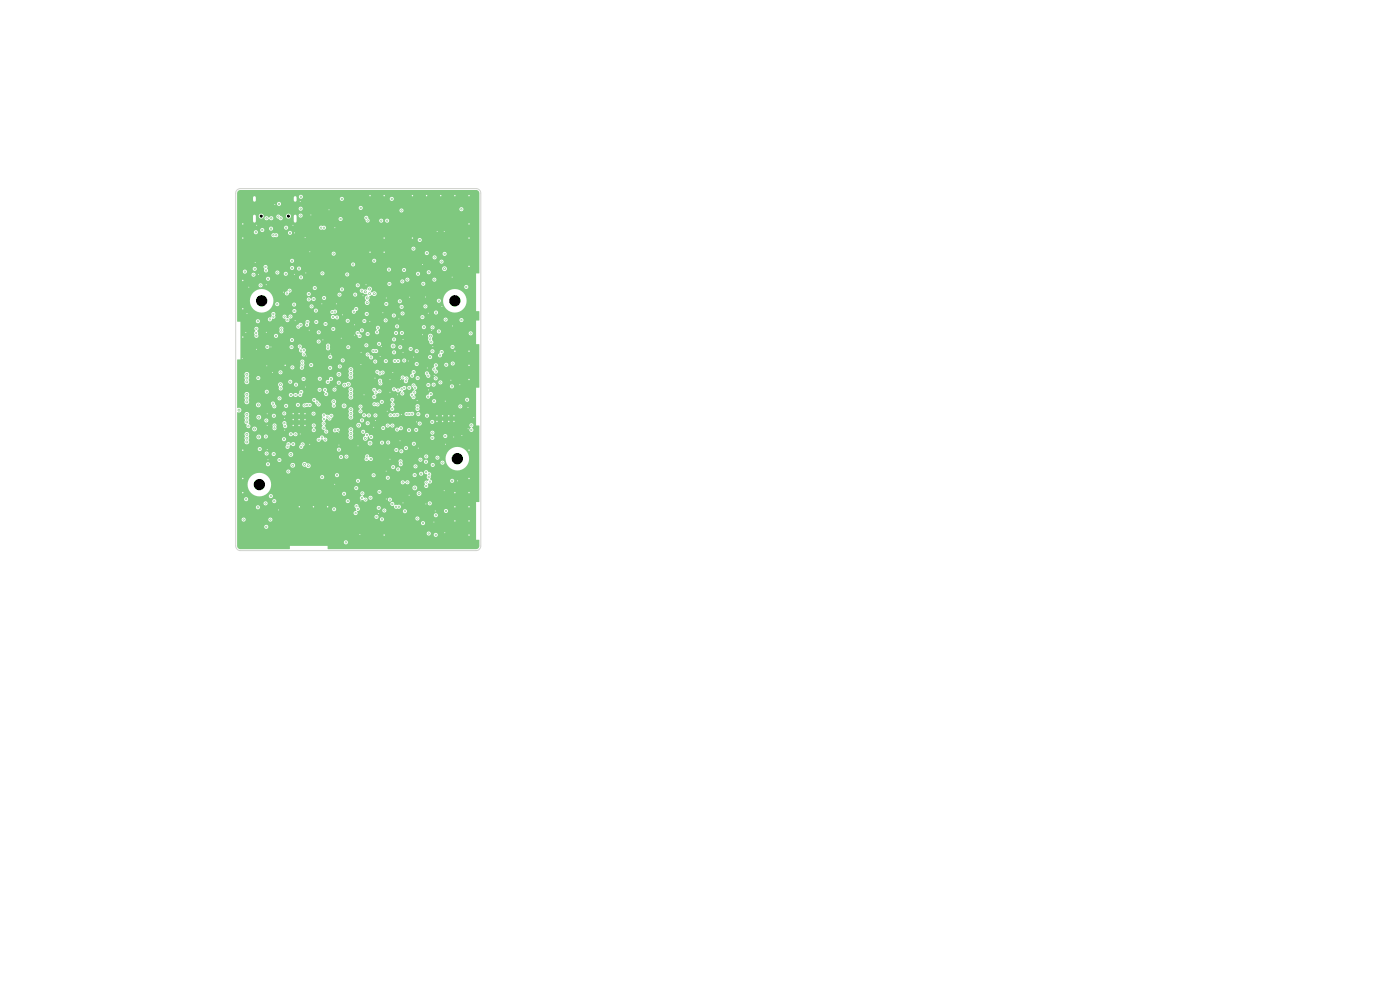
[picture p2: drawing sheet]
<svg xmlns="http://www.w3.org/2000/svg" width="297mm" height="210mm" viewBox="0 0 297 210" stroke-linecap="round" stroke-linejoin="round" font-family="sans-serif">
<path d="M54 41.9v.6M54 45.8v1.1M62.6 41.9v.6M62.6 45.8v1.1" fill="none" stroke="#7fc87f" stroke-width="1"/>
<g fill="#7fc87f">
<path d="M50.5 40.5l.5-.2h50a.7 .7 0 0 1 .7 .7v16.9l-.7 .1v8l.7 .1v1.9h-.7v5l.7 .1v9.1l-.7 .1v8h.7v16.1l-.7 .1v8l.7 .1v1.2a.7 .7 0 0 1-.7 .7h-31.4l-.1-.7h-8l-.1 .7h-10.4a.7 .7 0 0 1-.7-.7v-.8h22.6a.43 .43 0 0 0 .6 .5 .43 .43 0 0 0 .2-.7 .43 .43 0 0 0-.7 .1l-.1 .1h-22.6v-1.9h40.2l.1 .3 .3 .2 .4-.2h.7v.1a.43 .43 0 0 0 .7 .3 .43 .43 0 0 0 0-.7 .43 .43 0 0 0-.7 .3h-.7a.43 .43 0 0 0-.2-.6 .43 .43 0 0 0-.6 .3h-40.2v-1.4h5.8v.1a.43 .43 0 0 0 .6 .3 .43 .43 0 0 0 0-.7 .43 .43 0 0 0-.6 .3h-5.8v-.8h39v.1a.43 .43 0 0 0 .7 .3 .43 .43 0 0 0 0-.7 .43 .43 0 0 0-.7 .3h-39v-.7h1v.1a.43 .43 0 0 0 .4 .3 .43 .43 0 0 0 .4-.4h4.8v.1a.43 .43 0 0 0 .5 .3 .43 .43 0 0 0 .4-.5h22.8v.1a.43 .43 0 0 0 .6 .4 .43 .43 0 0 0 .2-.7h6.7v.1a.43 .43 0 0 0 .7 .4 .43 .43 0 0 0 0-.8 .43 .43 0 0 0-.7 .3h-6.7l-.4-.2-.4 .4h-22.8l-.5-.3-.4 .4h-4.8l-.2-.3-.3-.1-.3 .4h-1v-.6h29.1v.1a.43 .43 0 0 0 .7 .3 .43 .43 0 0 0-.1-.8h12v.2a.43 .43 0 0 0 .7 .3 .43 .43 0 0 0 0-.8 .43 .43 0 0 0-.7 .3h-12.2l-.4 .4h-29.1v-.8h24.7v.1a.46 .46 0 0 0 .7 .3 .46 .46 0 0 0 0-.8l.5-.2h4.9a.43 .43 0 0 0 .4 .5 .43 .43 0 0 0 .4-.3h3.6v.1a.43 .43 0 0 0 .5 .4 .43 .43 0 0 0 .3-.6h7.9v.2a.43 .43 0 0 0 .6 .3 .43 .43 0 0 0 0-.8 .43 .43 0 0 0-.6 .3h-7.9l-.1-.2-.4-.1-.3 .4h-3.6a.43 .43 0 0 0-.3-.5 .43 .43 0 0 0-.5 .3h-4.9v-.5h3.7a.43 .43 0 0 0 .6 .4 .43 .43 0 0 0 .2-.7 .43 .43 0 0 0-.8 .2v.1l-3.8-.1a.56 .56 0 0 0-.6-.6 .57 .57 0 0 0 0 .9l.1 .5-.4 .1-.2 .3h-24.7v-1.2h4a.43 .43 0 0 0 .2 .4 .43 .43 0 0 0 .4 0h15.6v.1a.43 .43 0 0 0 .6 .3 .43 .43 0 0 0 0-.7 .43 .43 0 0 0-.6 .3h-15.5a.43 .43 0 0 0-.1-.8 .43 .43 0 0 0-.6 .4h-4v-.9h5.6l.1 .3a.43 .43 0 0 0 .4 .2 .43 .43 0 0 0 .4-.4h26v.3a.54 .54 0 0 0 .8 .2 .51 .51 0 0 0 .2 .5 .51 .51 0 0 0 .6 0 .45 .45 0 0 0 .6-.1 .45 .45 0 0 0-.1-.6 .45 .45 0 0 0-.6 .1l-.6-.1-.1-.4h7.2a.43 .43 0 0 0 .5 .5 .43 .43 0 0 0 .2-.7 .43 .43 0 0 0-.7 .1l-7.2 .1-.4-.2-.4 .3h-26a.43 .43 0 0 0-.4-.4 .43 .43 0 0 0-.5 .3h-5.6v-.9h1.5l.1 .4 .3 .1h5.6v.1a.43 .43 0 0 0 .5 .3 .43 .43 0 0 0 .3-.5h14.7v.2a.43 .43 0 0 0 .7 .3 .43 .43 0 0 0 0-.8 .43 .43 0 0 0-.7 .3h-14.7l-.2-.2-.3-.1-.3 .4h-5.4a.43 .43 0 0 0 0-.8 .43 .43 0 0 0-.6 .3h-1.5v-3h2.2l.1 .5a2.48 2.48 0 0 0 3.1 1.9h1.3l.1 .3 .3 .2 18.9-.1v.1a.62 .62 0 0 0 .8 .4 .45 .45 0 0 0 .7 .2 .45 .45 0 0 0 .1-.7 .45 .45 0 0 0-.7 0l1-.1 .1 .4 .2 .1 3.8-.1v.1a.43 .43 0 0 0 .6 .3 .43 .43 0 0 0 0-.7 .43 .43 0 0 0-.6 .3h-3.4a.43 .43 0 0 0-.1-.7 .43 .43 0 0 0-.6 .3h-1l-.3-.3 .1-.1a.42 .42 0 0 0 .3-.4 .42 .42 0 0 0-.2-.4h3l.1 .3 .2 .2 .4-.2h7.6v.2a.5 .5 0 0 0 .8 .3 .5 .5 0 0 0 0-.8 .5 .5 0 0 0-.8 .3h-7.6a.43 .43 0 0 0-.1-.7 .43 .43 0 0 0-.6 .4h-3.1a.47 .47 0 0 0-.5 .3 .47 .47 0 0 0 .3 .6l-.5 .4h-18.6a.43 .43 0 0 0 0-.7 .43 .43 0 0 0-.7 .3h-1.3l.9-.5h16v.1a.43 .43 0 0 0 .6 .3 .43 .43 0 0 0 0-.7 .43 .43 0 0 0-.6 .3h-16l.5-.5 .3-.7h17.7a.43 .43 0 0 0 .5 .5 .43 .43 0 0 0 .4-.6h11.5v.2a.5 .5 0 0 0 .8 .3 .5 .5 0 0 0 0-.8 .5 .5 0 0 0-.8 .3h-11.5l-.2-.2-.3-.1-.4 .4h-17.7l.1-.7-.1-.9h18.1v.2a.43 .43 0 0 0 .3 .3 .43 .43 0 0 0 .5-.1h8.7v.1a.47 .47 0 0 0 .5 .4 .47 .47 0 0 0 .4-.4 .45 .45 0 0 0 .6 .4 .45 .45 0 0 0 .3-.6 .45 .45 0 0 0-.6-.2l-.2 .2a.58 .58 0 0 0-1 0v.1h-8.7a.43 .43 0 0 0-.2-.7 .43 .43 0 0 0-.6 .3h-18.1l-.5-.7h11l.1 .3 .3 .1h.3l.2-.3h13v.1a.43 .43 0 0 0 .7 .3 .43 .43 0 0 0 0-.7 .43 .43 0 0 0-.7 .3h-13a.43 .43 0 0 0-.4-.5 .43 .43 0 0 0-.5 .4h-11l-.5-.5h14.7a.43 .43 0 0 0 .4 .5 .43 .43 0 0 0 .4-.4h6.9v.1a.43 .43 0 0 0 .5 .3 .43 .43 0 0 0 .4-.5h7.8v.1a.43 .43 0 0 0 .7 .4 .43 .43 0 0 0 0-.8h.7v.2a.43 .43 0 0 0 .7 .2 .43 .43 0 0 0-.1-.7h.5l.1 .4 .5 .1 .1 .2a.62 .62 0 0 0 .3 1l-.2 .2a.51 .51 0 0 0-.7 .1 .51 .51 0 0 0 0 .7 .45 .45 0 0 0 .1 .6 .45 .45 0 0 0 .6-.1 .45 .45 0 0 0-.1-.6l.2-.2a.46 .46 0 0 0 .6 0 .46 .46 0 0 0 .1-.6h3.9v.2a.43 .43 0 0 0 .7 .3 .43 .43 0 0 0 0-.8 .43 .43 0 0 0-.7 .3h-3.9l-.4-.3 .2-.5a.58 .58 0 0 0 0-.7 .58 .58 0 0 0-.6-.3l-.1-.3-.4-.1-.3 .4h-.8l-.3 .3h-1.1l-.3 .3h-7.8l-.2-.2-.3-.1-.4 .4h-6.9l-.3-.4-.4 .1-.1 .2h-14.7a2.5 2.5 0 0 0-3.9 2.1h-2.2v-2.8h10.4v.1a.43 .43 0 0 0 .7 .3 .43 .43 0 0 0 0-.7 .43 .43 0 0 0-.7 .3h-10.4v-1.6h6.1l.1 .3 .3 .2 .4-.3h4.4a.5 .5 0 0 0 .6 .6 .5 .5 0 0 0 .3-.8h1.6v.2a.66 .66 0 0 0 .8 .4 .5 .5 0 0 0 .5 .3 .5 .5 0 0 0 .4-.3h17.2l.2 .5h.8a.43 .43 0 0 0 .6 .5 .43 .43 0 0 0 .2-.7 .43 .43 0 0 0-.7 .1l-.6 .1a.43 .43 0 0 0 .2-.7 .43 .43 0 0 0-.7 .2h-17.1a.6 .6 0 0 0-.8-.7l-.6-.3-.4 .4h-1.6l-.5-.2-.4 .4h-4.4a.43 .43 0 0 0-.2-.5 .43 .43 0 0 0-.6 .3h-6.1v-.9h8.6v.1a.43 .43 0 0 0 .6 .4 .43 .43 0 0 0 0-.8 .43 .43 0 0 0-.6 .3h-8.6v-1.4h5.8v.2a.43 .43 0 0 0 .5 .3 .43 .43 0 0 0 .4-.3h.6v.1a.43 .43 0 0 0 .5 .4 .43 .43 0 0 0 .4-.5h2.7l.1 .4 .3 .2h10.3a.43 .43 0 0 0 .6 .4h4.8v.2a.56 .56 0 0 0 1 .1l.3 .2h6v.3a.51 .51 0 0 0 .1 .6 .51 .51 0 0 0 .5 .2h2.5v.1a.43 .43 0 0 0 .7 .3 .43 .43 0 0 0 0-.7h3v.1a.43 .43 0 0 0 .6 .3 .43 .43 0 0 0 0-.7 .43 .43 0 0 0-.6 .3l-3.3-.1-.4 .4h-2.5l.2-.5v-.7l-.2-.2h3.6a.43 .43 0 0 0 .2 .4 .43 .43 0 0 0 .4 0h.5v.1a.43 .43 0 0 0 .4 .4 .43 .43 0 0 0 .5-.3h2.6v.1a.43 .43 0 0 0 .7 .3 .43 .43 0 0 0 0-.7 .43 .43 0 0 0-.7 .3l-2.6-.1a.43 .43 0 0 0-.4-.5 .43 .43 0 0 0-.5 .4h-.4a.43 .43 0 0 0-.1-.7 .43 .43 0 0 0-.6 .3l-3.9-.1-.3 .4h-5.8a.46 .46 0 0 0 .2-.7 .46 .46 0 0 0-.7-.1v-.2h11.7l.1 .3 .3 .2 .4-.3h1.6l.1 .3a.42 .42 0 0 0 .7 0h1.3l.1 .5a2.5 2.5 0 0 0 3.9 1.5 2.5 2.5 0 0 0-.4-4.2 2.5 2.5 0 0 0-3.6 2.2h-1.3a.43 .43 0 0 0-.3-.6 .43 .43 0 0 0-.5 .3h-1.6a.43 .43 0 0 0-.3-.6 .43 .43 0 0 0-.5 .4l-11.7-.1a.43 .43 0 0 0-.5-.3 .43 .43 0 0 0-.3 .6l-.2 .3h-4.8l.3-.2v-.3l.3 .1a.43 .43 0 0 0 .6 .3 .43 .43 0 0 0 0-.7 .43 .43 0 0 0-.6 .3h-.3l-.5-.3-.4 .4h-10a.5 .5 0 0 0 .1-.9 .5 .5 0 0 0-.8 .3h-2.7l-.1-.2-.3-.2-.3 .1-.2 .3h-.6a.43 .43 0 0 0-.4-.5 .43 .43 0 0 0-.5 .3h-5.8v-.9h4.4l.1 .3a.43 .43 0 0 0 .4 .2 .43 .43 0 0 0 .3-.4h16l.1 .3a.43 .43 0 0 0 .4 .2 .43 .43 0 0 0 .3-.4h11.4v.3a.43 .43 0 0 0 .8 0l.2 .1a.43 .43 0 0 0 .7 .3 .43 .43 0 0 0 0-.7 .43 .43 0 0 0-.7 .3l-.2-.1a.43 .43 0 0 0-.3-.6 .43 .43 0 0 0-.5 .4h-11.4l-.2-.4h13.6v.1a.43 .43 0 0 0 .7 .3 .43 .43 0 0 0 0-.7 .43 .43 0 0 0-.7 .3h-13.9l-.3 .3h-16a.43 .43 0 0 0-.3-.5 .43 .43 0 0 0-.5 .4h-4.4v-.5h10.3v.2a.43 .43 0 0 0 .5 .3 .43 .43 0 0 0 .3-.5h2.1v.2a.46 .46 0 0 0 .5 .3 .46 .46 0 0 0 .4-.5 .43 .43 0 0 0 .1-.8h13.5v.2a.5 .5 0 0 0 .6 .4 .5 .5 0 0 0 .4-.7h1.6v.2a.43 .43 0 0 0 .5 .3 .43 .43 0 0 0 .4-.5h.4l.1 .3a.42 .42 0 0 0 .7 0h4.7v.1a.43 .43 0 0 0 .6 .3 .43 .43 0 0 0 0-.7 .43 .43 0 0 0-.6 .3h-4.7a.43 .43 0 0 0-.2-.6 .43 .43 0 0 0-.6 .3h-.4l-.2-.2-.3-.1-.4 .3h-1.6l-.2-.2-.4-.1-.4 .4h-13.5a.47 .47 0 0 0-.6 0 .47 .47 0 0 0-.2 .5l-.2 .3h-2.1l.3-.4a.43 .43 0 0 0 .5 .4 .43 .43 0 0 0 .3-.6 .43 .43 0 0 0-.6-.2l-.2 .3-.3-.4-.5 .1-.3 .8h-10.3v-2.6h1.6l.1 1.2a.56 .56 0 0 0 0 .8 .56 .56 0 0 0 .8 0 .56 .56 0 0 0-.1-.8l.2-.3-.1-.4h1.6v.2a.5 .5 0 0 0 .8 .3h4.6v.1a.43 .43 0 0 0 .4 .4 .43 .43 0 0 0 .5-.4h6.5v.2a.47 .47 0 0 0 .5 .3 .47 .47 0 0 0 .4-.5h.4a.5 .5 0 0 0 .4 .4 .5 .5 0 0 0 .5-.3l-.1-.4h-.4a.5 .5 0 0 0-.5-.5 .5 .5 0 0 0-.5 .3l-.1 .2-.5 .1-.1 .2h-6.5a.43 .43 0 0 0-.4-.5 .43 .43 0 0 0-.5 .4h-4.6l.2-.6h.6v.2a.43 .43 0 0 0 .6 .3 .43 .43 0 0 0 0-.8 .43 .43 0 0 0-.6 .3h-.6l-.2-.2-.4-.1-.4 .4h-1.7l.2-.5h8.4v.1a.47 .47 0 0 0 .4 .3 .47 .47 0 0 0 .5-.3 .45 .45 0 0 0 .5 .4 .45 .45 0 0 0 .4-.6 .45 .45 0 0 0-.7-.2l-.1 .2a.58 .58 0 0 0-1-.1v.2h-8.4l-.2-.4-.4-.1-.4 .5h-1.6v-1.2h3.2v.2a.5 .5 0 0 0 .8 .3 .5 .5 0 0 0 0-.8 .5 .5 0 0 0-.8 .3h-3.2v-3.1h1.6l.1 1.2a.67 .67 0 0 0 .4 1.1 .43 .43 0 0 0 .2 .7 .43 .43 0 0 0 .5-.6h4.7l.1 .4a.45 .45 0 0 0 .1 .6 .45 .45 0 0 0 .6-.1 .45 .45 0 0 0 0-.6 .43 .43 0 0 0-.2-.6 .43 .43 0 0 0-.6 .3h-4.7l-.4-.3 .1-.2h7.1l.2 .4a.45 .45 0 0 0 .3 .7 .45 .45 0 0 0 .5-.6h5.2l.4 .5a.44 .44 0 0 0-.4 .6 .44 .44 0 0 0 .5 .3 .44 .44 0 0 0 .3-.6l-.3-.3a.44 .44 0 0 0 .3-.7 .44 .44 0 0 0-.8 .2h-5.2l-.2-.2 .1-.2h7.4v.1a.44 .44 0 0 1 .3 .4 .44 .44 0 0 1-.3 .4l.2 .4 .4 .1a.51 .51 0 0 0 .1 .6 .51 .51 0 0 0 .6 .1l.1-.3-.1-.4h1.1a.5 .5 0 0 0 .3 .5 .5 .5 0 0 0 .6-.1l.4-.1 .2-.4h1.8l.2 1.2a.56 .56 0 0 0-.1 .8 .56 .56 0 0 0 .8 0 .56 .56 0 0 0 0-.8l.1-.4-.1-.4h1.8v.2a.43 .43 0 0 0 .7 .2h.1a.65 .65 0 0 1-.4 .9 .53 .53 0 0 0 .6 .7 .53 .53 0 0 0 .4-.8l.2-.2a.51 .51 0 0 0 .4 .5 .51 .51 0 0 0 .5-.2h12.2v.1a.43 .43 0 0 0 .7 .4 .43 .43 0 0 0 0-.8 .43 .43 0 0 0-.7 .3h-12.2v-.4h14.9a.43 .43 0 0 0 .6 .5 .43 .43 0 0 0 .2-.7 .43 .43 0 0 0-.7 .2h-15.8a.55 .55 0 0 0-.9-.5l.1-.2h13.8v.1a.43 .43 0 0 0 .7 .3 .43 .43 0 0 0 0-.7 .43 .43 0 0 0-.7 .3h-13.8a.43 .43 0 0 0-.4-.5 .43 .43 0 0 0-.5 .3h-1.8l.1-.4-.2-.4h6.2l.1 .4 .2 .1 .4-.1h2.2v.1a.47 .47 0 0 0 .5 .4 .47 .47 0 0 0 .4-.4h1.6a.43 .43 0 0 0 .5 .5 .43 .43 0 0 0 .4-.6h.7v.2a.43 .43 0 0 0 .6 .3 .43 .43 0 0 0 0-.8 .43 .43 0 0 0-.6 .3h-.7l-.2-.2-.3-.1-.4 .4h-1a.45 .45 0 0 0-.1-.8 .45 .45 0 0 0-.7 .4l-.4-.1-.3 .4h-2.2a.43 .43 0 0 0-.1-.7 .43 .43 0 0 0-.6 .3l-6.5-.1-.5 .5-1.9-.1a.64 .64 0 0 0-.8-.1l-.4 .1-.2 .2-1.5-.1v-.4l-.3-.4 .2-.2h6.6a.5 .5 0 0 0 .5 .6 .5 .5 0 0 0 .5-.5h5.2v.1a.52 .52 0 0 0 .5 .4 .52 .52 0 0 0 .5-.3 .44 .44 0 0 0 .7 .3 .44 .44 0 0 0 0-.8 .44 .44 0 0 0-.7 .3h-.1a.45 .45 0 0 0-.4-.3 .45 .45 0 0 0-.5 .3h-5.2l-.1-.3-.3-.2h1.4v.1a.43 .43 0 0 0 .4 .4 .43 .43 0 0 0 .4-.4h10.2l.1 .3 .3 .2 .3-.1h10.3l.3 .5a.45 .45 0 0 0-.4 .5 .45 .45 0 0 0 .6 .4 .45 .45 0 0 0 .2-.7l-.2-.2a.45 .45 0 0 0 .2-.7 .45 .45 0 0 0-.7 .2l-10.2-.1a.43 .43 0 0 0-.2-.7h2.1v.2a.43 .43 0 0 0 .6 .3 .43 .43 0 0 0 0-.8 .43 .43 0 0 0-.6 .3h-2.3l-.4 .4h-10.2l-.1-.4-.4-.1-.3 .4h-1.7l-.3 .4h-6.6l.1-.3-.3-.4 .4-.6h.2a.51 .51 0 0 0 .8 .3h6.2v.1a.43 .43 0 0 0 .6 .3 .43 .43 0 0 0 0-.7 .43 .43 0 0 0-.6 .3h-6.2l.1-.4a.46 .46 0 0 0 .4-.6 .46 .46 0 0 0-.7-.2l-.2 .2-.2-.1a.59 .59 0 0 1-.8-.3 .5 .5 0 0 0-.5 .3 .5 .5 0 0 0 .1 .6l-.1 .4 .3 .4-.4 .4h-7.4l-.1-.3-.3-.2-.3 .1-.2 .3h-7.1l-.1-.6h3.4v.2a.43 .43 0 0 0 .6 .3 .43 .43 0 0 0 0-.8 .43 .43 0 0 0-.6 .3h-3.4l.2-.3-.1-.4h1.6v.2a.5 .5 0 0 0 .7 .4 .5 .5 0 0 0 .2-.9h2.4v.2a.43 .43 0 0 0 .6 .3 .43 .43 0 0 0 0-.8 .43 .43 0 0 0-.6 .3h-2.4l-.5-.1-.4 .4h-1.6l-.1-.1 .2-.3-.1-.4h7.1a.43 .43 0 0 0 .4 .5 .43 .43 0 0 0 .4-.4h5.4v.1a.43 .43 0 0 0 .6 .3 .43 .43 0 0 0 0-.7 .43 .43 0 0 0-.6 .3h-5.4l-.1-.3-.4-.1-.3 .3h-7.1l-.5-.2-.4 .4h-1.6v-.3l.1-.1a.5 .5 0 0 0 .6 0 .5 .5 0 0 0 .2-.6h22.7l.2 1.2a.56 .56 0 0 0-.1 .8 .56 .56 0 0 0 .8 0 .56 .56 0 0 0 0-.8h2a.5 .5 0 0 0 .4 .5 .5 .5 0 0 0 .6-.3 .44 .44 0 0 0 .5 .3 .44 .44 0 0 0 .4-.4h.5v.1a.43 .43 0 0 0 .5 .3 .43 .43 0 0 0 .4-.5h2.3v.1a.53 .53 0 0 0 .9 .2l.3 .2 .9-.1 .2-.2v-.4h1.1l.1 .3 .3 .2 .9-.1a.61 .61 0 0 0 .8-.4h.4l.1 .3 .3 .2 .4-.2h1.1a.43 .43 0 0 0 .5 .5 .43 .43 0 0 0 .2-.7 .43 .43 0 0 0-.7 .2h-1.1a.43 .43 0 0 0-.2-.6 .43 .43 0 0 0-.6 .3l-.4-.1a.65 .65 0 0 0-.9-.3h-.9l-.3 .4h-1.1l-.5-.2-.9 .2-.5-.2-.4 .4h-2.3l-.4-.3-.3 .1-.2 .3-.6-.1a.53 .53 0 0 0-.4-.3 .53 .53 0 0 0-.5 .3 .45 .45 0 0 0-.4-.3 .45 .45 0 0 0-.5 .3h-2l.1-.2-.1-.4a.63 .63 0 0 0-.5-1l-.4 .4h-22.7l-.3-.3h-.6v-.7h4a.5 .5 0 0 0 .7 .6 .5 .5 0 0 0 .2-.9h2.3l.2 .5a.45 .45 0 0 0 .4 .6 .45 .45 0 0 0 .5-.6h1.7v.2a.43 .43 0 0 0 .6 .3 .43 .43 0 0 0 .1-.7h1.8v.1a.43 .43 0 0 0 .4 .4 .43 .43 0 0 0 .4-.4h.6v.2a.54 .54 0 0 0 .8 .2l.4-.1a.45 .45 0 0 0 .6 0 .45 .45 0 0 0 0-.7 .45 .45 0 0 0-.6 0l-.9 .1-.3 .3h-.6a.43 .43 0 0 0-.3-.4 .43 .43 0 0 0-.5 .3h-1.8l-.4-.1-.3 .3h-1.7l-.3-.2a.44 .44 0 0 0-.3-.6 .44 .44 0 0 0-.5 .3h-2.3l-.5-.1-.4 .4h-4v-2.2h1.6l.1 1.2a.56 .56 0 0 0 0 .8 .56 .56 0 0 0 .8 0 .56 .56 0 0 0-.1-.8l.2-.4h6l.1 .4 .2 .1 .4-.1h6.6l.1 .3 .5 .2 .3 .5a.47 .47 0 0 0 .4 .4 .47 .47 0 0 0 .5-.3l-.4-.8h2.7v.3a.35 .35 0 0 1 .1 .6 .43 .43 0 0 0 .4 .5 .43 .43 0 0 0 .4-.5h1.3v.2a.5 .5 0 0 0 .5 .4 .5 .5 0 0 0 .5-.4h2.5l.1 .3 .3 .2a.62 .62 0 0 0-.2 .9 .46 .46 0 0 0 .7-.2 .46 .46 0 0 0-.4-.6l6.3-.1a.45 .45 0 0 0 .4 .5 .45 .45 0 0 0 .5-.4 .45 .45 0 0 0-.3-.5l.2-.2h4.5l.1 .3a.47 .47 0 0 0 .1 .6 .47 .47 0 0 0 .6 0 .47 .47 0 0 0 0-.6l.1-.2h8.2a.43 .43 0 0 0 .6 .4 .43 .43 0 0 0 .2-.7 .43 .43 0 0 0-.8 .2l-8.2 .1a.43 .43 0 0 0-.4-.5 .43 .43 0 0 0-.5 .4h-4.5a.52 .52 0 0 0-.3-.8l.3-.3h8.1v.2a.43 .43 0 0 0 .6 .3 .43 .43 0 0 0 0-.8h6.4v.2a.43 .43 0 0 0 .6 .3 .43 .43 0 0 0 0-.8 .43 .43 0 0 0-.6 .3h-6.7l-.3 .3h-8.1a.46 .46 0 0 0-.3-.6 .46 .46 0 0 0-.6 .4 .46 .46 0 0 0 .5 .5 .61 .61 0 0 0-.1 1l-.3 .4h-6.2a.44 .44 0 0 0 .2-.7 .44 .44 0 0 0-.8 .2h-2.5l-.2-.5h5.7l.3 .4h.4a.47 .47 0 0 0 .7 0 .47 .47 0 0 0 0-.7 .47 .47 0 0 0-.7 0h-.4l-.3 .3-6.1-.1-.4 .4h-1.3l-.1-.3 .2-.5h9.3a.43 .43 0 0 0 .5 .5 .43 .43 0 0 0 .2-.7 .43 .43 0 0 0-.7 .1l-9.3 .1a.5 .5 0 0 0-.5-.5 .5 .5 0 0 0-.5 .4h-2.7l-.4-.2a.48 .48 0 0 0-.4-.5 .48 .48 0 0 0-.6 .4h-6.6a.43 .43 0 0 0-.1-.7 .43 .43 0 0 0-.6 .3h-6l-.2-.3 .2-.4h8.4v.1a.47 .47 0 0 0 .4 .4 .47 .47 0 0 0 .5-.4 .57 .57 0 0 0 .5 .4 .57 .57 0 0 0 .6-.3 .48 .48 0 0 0 .6 .3 .48 .48 0 0 0 .2-.7 .43 .43 0 0 0 .2-.6 .43 .43 0 0 0-.6-.1 .43 .43 0 0 0-.2 .5l-.2 .4a.58 .58 0 0 0-1-.1l-.1 .1a.48 .48 0 0 0-.5-.3 .48 .48 0 0 0-.4 .3h-8.4a.5 .5 0 0 0-.5-.6 .5 .5 0 0 0-.5 .5h-1.6v-.6h5.9v.2a.43 .43 0 0 0 .6 .3 .43 .43 0 0 0 0-.8 .43 .43 0 0 0-.6 .3h-5.9v-1.5h8.7l.2 .5a.48 .48 0 0 0 0 .7 .48 .48 0 0 0 .7-.1h7.5v.2a.43 .43 0 0 0 .5 .3 .43 .43 0 0 0 .3-.5h.3l.1 .4 .3 .2a.44 .44 0 0 0 0 .7 .44 .44 0 0 0 .7-.1 .44 .44 0 0 0-.4-.7l.1-.5h1.2a.43 .43 0 0 0 .5 .5 .43 .43 0 0 0 .4-.5h2.5l.2 1.2a.56 .56 0 0 0-.1 .8 .56 .56 0 0 0 .8 0 .56 .56 0 0 0 0-.8l.1-1.2h4.1l.5 1.1a.44 .44 0 0 0-.6 .5 .44 .44 0 0 0 .7 .3 .44 .44 0 0 0 0-.7l.3-.2a.63 .63 0 0 1 .8-.2 .45 .45 0 0 0 0-.8 .45 .45 0 0 0-.7 .3l-.2-.1v-.3h3.4l.2 .5 .6-.1a.45 .45 0 0 0 .4 .3 .45 .45 0 0 0 .4-.2h.3v.1a.43 .43 0 0 0 0 .7 .43 .43 0 0 0 .6-.1h1.2l.3 .5a.46 .46 0 0 0 .5 .4 .46 .46 0 0 0 .4-.5h2.3v.1a.49 .49 0 0 0 .6 .4 .49 .49 0 0 0 .3-.6 .45 .45 0 0 0 .5-.5 .45 .45 0 0 0-.6-.4 .45 .45 0 0 0-.3 .6l-.3 .1-.2 .3h-2.3l-.2-.3 .3-.3 .1-.3-.3-.4a.58 .58 0 0 0 .3-.9l-.2-.3h2.3v.1a.43 .43 0 0 0 .6 .4 .43 .43 0 0 0 .3-.6l.3 .2a.43 .43 0 0 0 .3 .3 .43 .43 0 0 0 .4-.1h3.1v.1a.43 .43 0 0 0 .7 .3 .43 .43 0 0 0 0-.7 .43 .43 0 0 0-.7 .3h-3.1a.43 .43 0 0 0-.1-.7 .43 .43 0 0 0-.6 .3h-.3l-.5-.3-.4 .4h-2.3a.45 .45 0 0 0-.8-.1 .45 .45 0 0 0 .3 .7l.3 .5-.3 .2-.7 .8h-1.2l.1-.3-.2-.3a.24 .24 0 0 1-.1-.3 .24 .24 0 0 1 .3-.1l.3-.1 .1-.4h.2a.43 .43 0 0 0 .5 .5 .43 .43 0 0 0 .2-.7 .43 .43 0 0 0-.7 .1l-.2 .1a.5 .5 0 0 0-.5-.3 .5 .5 0 0 0-.4 .2l-.6 .4-.3-.1-.3 .1a.49 .49 0 0 0-.5-.3 .49 .49 0 0 0-.4 .3h-3.4l-.5-.2-.3 .3h-4.1a.5 .5 0 0 0-.5-.5 .5 .5 0 0 0-.5 .5h-2.5l-.2-.3-.3-.1-.4 .4h-1.2l-.1-.2-.3-.1-.4 .3h-.3a.43 .43 0 0 0-.4-.3 .43 .43 0 0 0-.4 .3h-7.5l.1-.2-.2-.4 .2-.5h2.4v.2a.43 .43 0 0 0 .4 .3 .43 .43 0 0 0 .4-.4h9.4v.3a.6 .6 0 0 0 1.1 0 .52 .52 0 0 0 .6-.2 .52 .52 0 0 0-.3-.7 .52 .52 0 0 0-.6 .3l-.5-.1-.3 .4h-9.4l-.1-.3-.2-.1-.4 .1-.1 .2h-2.4l-.4-.4-.4 .1-.2 .3h-8.7v-2.2h1.6l.1 .5-.1 .3 .1 .4a.62 .62 0 0 0 0 .7 .62 .62 0 0 0 .6 .3l.3-.6h8.3v.1a.43 .43 0 0 0 .4 .4 .43 .43 0 0 0 .4-.4h7.1l.1 .3a.43 .43 0 0 0 .4 .1 .43 .43 0 0 0 .3-.3h1.5v.2a.43 .43 0 0 0 .7 .3 .43 .43 0 0 0 0-.8 .43 .43 0 0 0-.7 .3h-1.5v-.3l.6-.1h9.7l.1 .3a.46 .46 0 0 0 .3 .7 .46 .46 0 0 0 .5-.5l-.1-.1a.46 .46 0 0 0-.2-.7 .46 .46 0 0 0-.6 .3l-9.6-.1a.45 .45 0 0 0-.4-.7 .45 .45 0 0 0-.4 .7h-.4l-.3 .4h-7.1l-.4-.4h-.3l-.1 .3h-8.3l-.2-.3 .2-.5h1.5a.43 .43 0 0 0 .3 .5 .43 .43 0 0 0 .5-.3h8.8v.2a.43 .43 0 0 0 .5 .3 .43 .43 0 0 0 .3-.5h2.6v.1a.43 .43 0 0 0 .7 .3 .43 .43 0 0 0 0-.7 .43 .43 0 0 0-.7 .3h-2.6l-.1-.2-.4-.1-.3 .3h-8.8a.43 .43 0 0 0-.3-.5 .43 .43 0 0 0-.5 .3h-1.5l-.2-.4a.5 .5 0 0 0-.2-.8h6.6l.1 .3 .3 .2 11.9-.1a.51 .51 0 0 0 .6 .6 .51 .51 0 0 0 .3-.8 .51 .51 0 0 0-.9 .2h-11.6a.43 .43 0 0 0-.1-.7 .43 .43 0 0 0-.6 .3h-6.8l-.4 .4h-1.6v-1.4h11.3a.43 .43 0 0 0 .4 .5 .43 .43 0 0 0 .5-.4h1.1v.1a.43 .43 0 0 0 .5 .3 .43 .43 0 0 0 .4-.4h5.1l.1 .3 .3 .2 .3-.2h3.6l.2 1.2a.53 .53 0 0 0 .1 .9 .53 .53 0 0 0 .7-.4h10.1l.2 .4 .6 .1a.47 .47 0 0 0 0 .6 .47 .47 0 0 0 .7 0h6.5v.1a.43 .43 0 0 0 .7 .3 .43 .43 0 0 0 0-.7 .43 .43 0 0 0-.7 .3h-6.5l.2-1h1.5a.43 .43 0 0 0 .4 .5 .43 .43 0 0 0 .4-.4h3v.1a.43 .43 0 0 0 .7 .3 .43 .43 0 0 0 0-.7 .43 .43 0 0 0-.7 .3h-3l-.1-.3-.2-.1-.4 .1-.1 .2h-1.5a.63 .63 0 0 0-.9-.2l-.4-.3-.4 .4h-10.1l-.1-.4 .1-.5-.1-.3h4.8l.2 .4 .7 .5 6.5-.1a.46 .46 0 0 0 .6 .5 .46 .46 0 0 0 .2-.7l.3-.3h2l.3 .5a.45 .45 0 0 0 .4 .5 .45 .45 0 0 0 .5-.3 .45 .45 0 0 0-.3-.5 .43 .43 0 0 0-.4-.5 .43 .43 0 0 0-.5 .3h-2a.45 .45 0 0 0-.5-.6 .45 .45 0 0 0-.2 .8l-.4 .3h-6.3l.2-.1a.47 .47 0 0 0 .7-.2 .47 .47 0 0 0-.3-.7 .47 .47 0 0 0-.6 .2h-.2a.44 .44 0 0 0-.5-.3 .44 .44 0 0 0-.4 .3h-4.8l.1-.5h16.8l.2 .4a.8 .8 0 0 0 .8 .5 .68 .68 0 0 0-.2-.9l-.1-.3 .4-.3 .1-.4h1.3a.43 .43 0 0 0 .6 .5 .43 .43 0 0 0 .1-.7h.7v.1a.43 .43 0 0 0 .7 .3 .43 .43 0 0 0 0-.8 .43 .43 0 0 0-.7 .4l-1-.1-.4 .3h-1.3a.46 .46 0 0 0-.7-.1 .46 .46 0 0 0 0 .7l-.5 .4h-16.8l-.3-.4a.5 .5 0 0 0-.7 .4h-3.6l.2-.3-.2-.3h1.4a.43 .43 0 0 0 .5 .4 .43 .43 0 0 0 .2-.7 .43 .43 0 0 0-.7 .2v.1l-1.7-.1-.4 .4h-5.1l-.1-.3 .2-.3h1a.43 .43 0 0 0 .5 .4 .43 .43 0 0 0 .3-.6h21.6v.1a.43 .43 0 0 0 .6 .3 .43 .43 0 0 0 0-.7 .43 .43 0 0 0-.6 .3h-21.6l-.4-.2-.4 .4h-1l-.2-1h7.9l.1 .3 .3 .2 .4-.3h6.1v.2a.43 .43 0 0 0 .5 .3 .43 .43 0 0 0 .3-.6h1.4v.2a.43 .43 0 0 0 .5 .3 .43 .43 0 0 0 .4-.5h1v.1a.55 .55 0 0 0 .9 .3h.5l.2-.5h.4v.1a.43 .43 0 0 0 .7 .3 .43 .43 0 0 0 0-.7 .43 .43 0 0 0-.7 .3h-.4l-.4-.3-.4 .2-.4-.2-.4 .4h-1l-.2-.2-.3-.1-.4 .3h-1.4l-.5-.2-.3 .3h-6.1a.43 .43 0 0 0-.3-.6 .43 .43 0 0 0-.5 .4h-7.9a.48 .48 0 0 0-.6 .1 .48 .48 0 0 0 0 .6l-.2 .9h-1.1a.43 .43 0 0 0-.4-.5 .43 .43 0 0 0-.5 .4h-11.3v-1.6h.7v-.6h18.6a.43 .43 0 0 0 .6 .4 .43 .43 0 0 0 .2-.7 .43 .43 0 0 0-.7 .2l-18.7 .1v-2.2h5.3a.43 .43 0 0 0 .4 .5 .43 .43 0 0 0 .4-.4h4.3v.1a.43 .43 0 0 0 .6 .3 .43 .43 0 0 0 .2-.6h1l.3 .5a.61 .61 0 0 0 .4 .9l.3-.1a.46 .46 0 0 0 0 .8 .46 .46 0 0 0 .7-.2v-.2h12.7l.1 .4 .6 .1a.45 .45 0 0 0 .3 .6 .45 .45 0 0 0 .5-.5h11.7v.1a.43 .43 0 0 0 .7 .3 .43 .43 0 0 0-.2-.8h1.6v.1a.43 .43 0 0 0 .6 .4 .43 .43 0 0 0 .2-.6 .49 .49 0 0 0 .4-.5 .49 .49 0 0 0-.5-.4l-.3 .2v.4l-.4 .4h-1.7l-.4 .4h-11.7l-.2-.3h-.5a.46 .46 0 0 0-.2-.6 .46 .46 0 0 0-.6 .3h-12.7l-.3-.4 .3-.3h13.9l.3 .4 .6 .1 .5-.2h3a.43 .43 0 0 0 .5 .5 .43 .43 0 0 0 .2-.7 .43 .43 0 0 0-.7 .1v.1h-3a.47 .47 0 0 0-.1-.6 .47 .47 0 0 0-.6 0l-.4-.1-.3 .4-13.9-.1a.56 .56 0 0 0-.9-.3l-.1-.2v-.6h5.3l.1 .4a.44 .44 0 0 0 0 .6 .44 .44 0 0 0 .6 0 .44 .44 0 0 0 0-.6h3.6v.1a.43 .43 0 0 0 .6 .3 .43 .43 0 0 0 0-.7 .43 .43 0 0 0-.6 .3h-3.6l.1-.4h7.3v.1a.43 .43 0 0 0 .7 .3 .43 .43 0 0 0-.1-.7h2.1l.1 .3 .3 .2 2.5-.1a.5 .5 0 0 0 .4 .6 .5 .5 0 0 0 .6-.3h.6l.1 .3 .3 .2 1.8-.1 .3 .4h1v.1a.43 .43 0 0 0 .4 .4 .43 .43 0 0 0 .4-.4h2.5v.1a.43 .43 0 0 0 .7 .3 .43 .43 0 0 0 0-.7 .43 .43 0 0 0-.7 .3h-2.5l-.3-.4h-.4l-.1 .3h-.8a.43 .43 0 0 0 .2-.7 .43 .43 0 0 0-.7 .3h-1.5l.1-.5h10.3a.43 .43 0 0 0 .5 .5 .43 .43 0 0 0 .2-.7 .43 .43 0 0 0-.7 .1l-10.3 .1-.1-.2-.3-.1-.4 .4h-.6a.5 .5 0 0 0-.4-.7 .5 .5 0 0 0-.6 .4h-2.3a.43 .43 0 0 0 .1-.7 .43 .43 0 0 0-.7 .3l-2.3-.1-.4 .4h-7.3l-.3-.3-.4 .1-.1 .2h-5.3l-.4-.1-.3 .3h-1l-.4-.2-.4 .4h-4.3l-.3-.4-.3 .1-.2 .2h-5.3v-1.4h10.5a.43 .43 0 0 0 .3 .4 .43 .43 0 0 0 .5-.1h4.9v.1a.43 .43 0 0 0 .6 .3 .43 .43 0 0 0 0-.7 .43 .43 0 0 0-.6 .3h-4.9v-.5h20.9a.43 .43 0 0 0 .5 .5 .43 .43 0 0 0 .2-.7 .43 .43 0 0 0-.7 .2h-20.9l-.4-.2-.4 .4h-10.5v-1.5h2.9l.1 .3a.45 .45 0 0 0 .2 .7 .45 .45 0 0 0 .6-.4h3.3v.1a.43 .43 0 0 0 .7 .3 .43 .43 0 0 0 0-.7 .43 .43 0 0 0-.7 .3h-3.3l-.1-.7-.2-.3 .3-.6h4.5l.1 .4a.43 .43 0 0 0 .1 .7 .43 .43 0 0 0 .6-.3h7.1v.1a.43 .43 0 0 0 .4 .4 .43 .43 0 0 0 .4-.3h7.4l.1 .3 .3 .2a.46 .46 0 0 0 .5 .6 .46 .46 0 0 0 .2-.8l-.2-.1h1.3l.1 .3 .2 .2 12.9-.1 .1 .4a.74 .74 0 0 0 .2 .9 .45 .45 0 0 0 .4 .5 .45 .45 0 0 0 .5-.4 .45 .45 0 0 0-.3-.5l-.1-.3a.53 .53 0 0 0 0-.9 .53 .53 0 0 0-.8 .3h-12.6l.1-.1a.43 .43 0 0 0-.2-.7h1.5l.1 .4a.42 .42 0 0 0 .7-.2h3.2v.1a.43 .43 0 0 0 .5 .4 .43 .43 0 0 0 .3-.5h.4v.1a.43 .43 0 0 0 .7 .3 .43 .43 0 0 0-.1-.8h7.3l.1 .4 .2 .1h6.4v.1a.43 .43 0 0 0 .7 .3 .43 .43 0 0 0 0-.7 .43 .43 0 0 0-.7 .3l-6-.1a.43 .43 0 0 0-.1-.7 .43 .43 0 0 0-.6 .3h-7.5l-.4 .4h-.4l-.1-.3-.3-.1-.4 .4h-3.2l-.1-.7a.43 .43 0 0 0 .3-.3 .43 .43 0 0 0-.2-.4h3.4v.1a.43 .43 0 0 0 .4 .4 .43 .43 0 0 0 .5-.4h4.8v.2a.43 .43 0 0 0 .4 .3 .43 .43 0 0 0 .4-.4h1v.1a.43 .43 0 0 0 .7 .3 .43 .43 0 0 0 0-.7 .43 .43 0 0 0-.7 .3h-1l-.3-.4-.3 .1-.2 .2h-4.8a.43 .43 0 0 0-.4-.5 .43 .43 0 0 0-.5 .4l-3.5-.1a.47 .47 0 0 0-.5 .3 .47 .47 0 0 0 .2 .6l-.4 .4h-1.7l-.3 .4h-1.3a.43 .43 0 0 0-.3-.6 .43 .43 0 0 0-.6 .4h-7.4v-.4l-.3-.1h-.3l-.2 .3h-7.1l-.1-.4a.45 .45 0 0 0-.1-.7 .45 .45 0 0 0-.6 .3h-4.5a.45 .45 0 0 0-.7-.1 .45 .45 0 0 0 .1 .7l-.3 .4h-2.9v-1.4h11.9l.1 .4 .2 .1h7.1l.1 .3 .2 .2 .5-.2h5.2a.43 .43 0 0 0 .6 .5 .43 .43 0 0 0 .2-.7 .43 .43 0 0 0-.7 .2h-5.3a.43 .43 0 0 0-.2-.6 .43 .43 0 0 0-.6 .3h-6.9l.7-.5 .1-.4h.5v.2a.46 .46 0 0 0 .7 .3 .46 .46 0 0 0 .1-.7l.2-.4h1l.1 .4 .2 .1h1.6a.43 .43 0 0 0 .6 .4 .43 .43 0 0 0 .2-.7 .43 .43 0 0 0-.7 .2l-1.4 .1 .2-.3-.1-.4h5.9v.1a.43 .43 0 0 0 .5 .4 .43 .43 0 0 0 .4-.5h2.7v.2a.43 .43 0 0 0 .5 .3 .43 .43 0 0 0 .3-.6h3.7v.1a.43 .43 0 0 0 .6 .4 .43 .43 0 0 0 .2-.7h11.9v.2a.43 .43 0 0 0 .4 .3 .43 .43 0 0 0 .5-.4h2.5v.2a.43 .43 0 0 0 .6 .3 .43 .43 0 0 0 0-.8 .43 .43 0 0 0-.6 .3h-2.5l-.2-.3-.3-.1-.4 .3h-11.9l-.4-.2-.4 .4h-3.7l-.5-.2-.3 .3h-2.7a.43 .43 0 0 0-.4-.4 .43 .43 0 0 0-.5 .4h-5.9l-.4-.1-.3 .3h-1a.46 .46 0 0 0-.7-.3 .46 .46 0 0 0-.2 .7l-.1 .2-.5-.1a.52 .52 0 0 0-.5-.2 .52 .52 0 0 0-.5 .4l-.3 .3h-11.9v-.9l-.6-.1-.1-.1h4v.1a.43 .43 0 0 0 .6 .3 .43 .43 0 0 0 0-.7 .43 .43 0 0 0-.6 .3h-4v-.4h6.5v.1a.46 .46 0 0 0 .6 .3 .46 .46 0 0 0 .3-.5l.6-.1 .1-.4h1.5l.2 .4 .4 .1a.46 .46 0 0 0 .3 .7 .46 .46 0 0 0 .6-.4l-.1-.3 .2-.1a.43 .43 0 0 0 .6-.3h8.1l.3 .4 .5-.1a.47 .47 0 0 0 .7 .2 .47 .47 0 0 0 .1-.7 .47 .47 0 0 0-.8 .1l-.3-.3-.3 .1-.2 .3-8.1-.1a.46 .46 0 0 0-.7-.3 .46 .46 0 0 0-.1 .7 .35 .35 0 0 1-.5 0 .35 .35 0 0 1 0-.5l-.4-.3-.3 .1-.2 .3h-1.5l-.1-.2a.47 .47 0 0 0 0-.6 .47 .47 0 0 0-.6 0 .47 .47 0 0 0 0 .6l-.2 .5h-.4l-.3 .3h-6.5v-3.9h2.7a2.49 2.49 0 0 0 3.8 2.1h5.2v.1a.43 .43 0 0 0 .6 .4 .43 .43 0 0 0 .3-.6h3.7l.1 .4a.43 .43 0 0 0 .7-.1h2.7v.2a.52 .52 0 0 0 .8 .2l.4-.1 .2-.3h3.1l.3 .4h2.5l.1 .4 .2 .1 .4-.1h5l.1 .3 .3 .2 .4-.2h5.3v.1a.43 .43 0 0 0 .6 .3 .43 .43 0 0 0 0-.7 .43 .43 0 0 0-.6 .3h-5.3a.43 .43 0 0 0-.2-.7 .43 .43 0 0 0-.6 .4h-5l.1-.5h6.8v.2a.43 .43 0 0 0 .6 .3 .43 .43 0 0 0 .1-.7h6.4v.2a.43 .43 0 0 0 .6 .3 .43 .43 0 0 0 0-.8 .43 .43 0 0 0-.6 .3h-6.4l-.4-.1-.3 .3h-6.8l-.5-.2-.3 .3h-2.2l.3-.4a.48 .48 0 0 0 .5-.5 .48 .48 0 0 0-.5-.5l-.9 1h-3.1a.5 .5 0 0 0-.8-.3l-.5 .1-.1 .2h-2.7a.43 .43 0 0 0-.2-.6 .43 .43 0 0 0-.6 .3h-3.7l-.5-.2-.4 .3h-5.2l.8-.7 .3-.7h.5v.1a.43 .43 0 0 0 .4 .3 .43 .43 0 0 0 .4-.3h2.8l.1 .3 .2 .1 3.4-.1v.2a.43 .43 0 0 0 .4 .3 .43 .43 0 0 0 .4-.4h18.3v.2a.43 .43 0 0 0 .5 .3 .43 .43 0 0 0 .3-.6h4.2v.2a.43 .43 0 0 0 .7 .3 .43 .43 0 0 0 0-.8 .43 .43 0 0 0-.7 .3h-4.2l-.5-.2-.3 .3h-18.3l-.1-.3-.2-.1-.4 .1-.1 .2h-3a.43 .43 0 0 0-.1-.7 .43 .43 0 0 0-.6 .4h-2.8v-.3l-.3-.2-.3 .1-.2 .3h-.5l.1-1h7.1a.47 .47 0 0 0 .4 .4 .47 .47 0 0 0 .5-.4 .46 .46 0 0 0 .7 .3 .46 .46 0 0 0 .2-.6h1.4v.1a.43 .43 0 0 0 .7 .3 .43 .43 0 0 0 0-.8 .43 .43 0 0 0-.7 .4h-1.4l-.4-.2-.5 .5a.48 .48 0 0 0-.5-.4 .48 .48 0 0 0-.4 .4h-7.1l-.2-.6-.4-.7h3a.43 .43 0 0 0 .4 .5 .43 .43 0 0 0 .5-.4h3.8l.1 .3a.43 .43 0 0 0 .4 .2 .43 .43 0 0 0 .3-.3h5.7v.1a.43 .43 0 0 0 .5 .3 .43 .43 0 0 0 .3-.5h2.5v.2a.43 .43 0 0 0 .7 .3 .43 .43 0 0 0 0-.8 .43 .43 0 0 0-.7 .3h-2.5l-.1-.2-.3-.1-.4 .4h-5.7a.43 .43 0 0 0-.3-.5 .43 .43 0 0 0-.5 .3h-3.8v-.2a.43 .43 0 0 0 .6-.3 .43 .43 0 0 0-.4-.5 .43 .43 0 0 0-.5 .4l-.4 .2-.2 .3h-3a2.49 2.49 0 0 0-2.8-.7 2.49 2.49 0 0 0-1.6 2.3h-2.7v-2.7h16l.1 .3a.43 .43 0 0 0 .7-.1h5l.1 .3 .3 .2 .4-.2h3.4a.53 .53 0 0 0 .7 .5l.1 .1a.53 .53 0 0 0 .7 .1l.2 .4a.57 .57 0 0 0-.6 .4 .57 .57 0 0 0 .3 .6 .51 .51 0 0 0-.2 .8 .51 .51 0 0 0 .8-.1h3.2v.1a.43 .43 0 0 0 .7 .3 .43 .43 0 0 0 0-.7 .43 .43 0 0 0-.7 .3h-3.2v-.5h6.1v.1a.43 .43 0 0 0 .5 .3 .43 .43 0 0 0 .3-.6h7.5v.2a.43 .43 0 0 0 .4 .3 .43 .43 0 0 0 .4-.4h.5v.5a2.5 2.5 0 0 0 4 1.5 2.5 2.5 0 0 0-.4-4.2 2.5 2.5 0 0 0-3.6 2.2h-.5l-.1-.3-.4-.1-.3 .3h-7.5l-.4-.2-.4 .4h-6.1l-.2-.2 .3-.4a.5 .5 0 0 1 .6-.7 .52 .52 0 0 0 .8 0 .52 .52 0 0 0-.2-.8 .52 .52 0 0 0-.7 .3l-.3-.3a.58 .58 0 0 0-.1-1h20v.1a.43 .43 0 0 0 .6 .3 .43 .43 0 0 0 0-.7 .43 .43 0 0 0-.6 .3h-20a.51 .51 0 0 0-.6 .6l-.7 .1a.51 .51 0 0 0-.5-.3 .51 .51 0 0 0-.4 .4h-3.4a.43 .43 0 0 0-.2-.6 .43 .43 0 0 0-.6 .3h-4.9a.43 .43 0 0 0-.3-.6 .43 .43 0 0 0-.6 .4h-16v-.6h4.6v.1a.43 .43 0 0 0 .4 .4 .43 .43 0 0 0 .4-.5h19.8v.1a.43 .43 0 0 0 .6 .3 .43 .43 0 0 0 .1-.7h6v.1a.43 .43 0 0 0 .5 .4 .43 .43 0 0 0 .3-.6h6.4v.2a.43 .43 0 0 0 .6 .3 .43 .43 0 0 0 0-.8 .43 .43 0 0 0-.6 .3h-6.4l-.1-.2-.3-.1-.4 .4-6.4-.1-.3 .4h-19.8l-.2-.3-.3-.1-.3 .4h-4.6v-.9h34.6v.2a.43 .43 0 0 0 .7 .3 .43 .43 0 0 0 0-.8 .43 .43 0 0 0-.7 .3h-34.6v-.5h6.1v.1a.43 .43 0 0 0 .7 .3 .43 .43 0 0 0 0-.7h6.3l.1 .3 .3 .2h22.2l.1 .3a.43 .43 0 0 0 .5 .1 .43 .43 0 0 0 .3-.4h4.8v.1a.43 .43 0 0 0 .7 .3 .43 .43 0 0 0 0-.7 .43 .43 0 0 0-.7 .3h-4.8l-.4-.4-.3 .1-.2 .3-22-.1a.43 .43 0 0 0 .1-.7 .43 .43 0 0 0-.7 .3l-6.6-.1-.4 .4h-6.1v-.9h3.1a.43 .43 0 0 0 .5 .5 .43 .43 0 0 0 .2-.7 .43 .43 0 0 0-.7 .2h-3.1v-.6h1.2a.43 .43 0 0 0 .6 .4 .43 .43 0 0 0 .2-.7 .43 .43 0 0 0-.8 .2l-1.2 .1v-.6h3.3a.43 .43 0 0 0 .6 .5 .43 .43 0 0 0 .2-.7 .43 .43 0 0 0-.8 .1l-3.3 .1v-.4h5.6l.2 .4a.51 .51 0 0 0 0 .6 .51 .51 0 0 0 .5 .2h1.8l.1 .3 .3 .1 .4-.2h1v.1a.43 .43 0 0 0 .5 .4 .43 .43 0 0 0 .3-.6h7l.1 .3a.43 .43 0 0 0 .7 0h4.4v.1a.43 .43 0 0 0 .6 .3 .43 .43 0 0 0 .2-.6h14.3v.1a.43 .43 0 0 0 .6 .3 .43 .43 0 0 0 0-.7h1.6v.1a.43 .43 0 0 0 .7 .3 .43 .43 0 0 0 0-.7 .43 .43 0 0 0-.7 .3h-1.9l-.3 .3h-14.3l-.4-.2-.4 .4h-4.4a.43 .43 0 0 0-.3-.6 .43 .43 0 0 0-.5 .3h-7l-.4-.2-.4 .3h-1a.43 .43 0 0 0-.2-.6 .43 .43 0 0 0-.6 .4h-1.8a.63 .63 0 0 0 .1-.9v-.1h4.8v.1a.43 .43 0 0 0 .5 .4 .43 .43 0 0 0 .4-.4h.6v.1a.43 .43 0 0 0 .4 .4 .43 .43 0 0 0 .4-.3h18.3v.1a.43 .43 0 0 0 .4 .4 .43 .43 0 0 0 .4-.4h2.4v.1a.43 .43 0 0 0 .6 .3 .43 .43 0 0 0 .1-.7h7.8v.2a.5 .5 0 0 0 .8 .3 .5 .5 0 0 0 0-.8 .5 .5 0 0 0-.8 .3l-8.1-.1-.4 .4h-2.4a.43 .43 0 0 0-.3-.4 .43 .43 0 0 0-.5 .3h-18.3l.1-.1a.43 .43 0 0 0-.4-.5 .43 .43 0 0 0-.5 .4h-.6a.43 .43 0 0 0-.4-.5 .43 .43 0 0 0-.5 .4l-4.7-.1a.43 .43 0 0 0-.4-.5 .43 .43 0 0 0-.5 .4h-5.6v-.6h24.2v.2a.43 .43 0 0 0 .6 .3 .43 .43 0 0 0 0-.8 .43 .43 0 0 0-.6 .3h-24.2v-.7h11.2v.1a.43 .43 0 0 0 .5 .3 .43 .43 0 0 0 .4-.4h16.6v.3a.43 .43 0 0 0 .8-.2h13.4v.2a.43 .43 0 0 0 .7 .3 .43 .43 0 0 0 0-.8 .43 .43 0 0 0-.7 .3h-13.4a.43 .43 0 0 0-.4-.5 .43 .43 0 0 0-.4 .4h-16.6l-.2-.3-.3-.1-.4 .4h-11.2v-.8h41.5a.43 .43 0 0 0 .5 .5 .43 .43 0 0 0 .2-.7 .43 .43 0 0 0-.7 .1v.1h-41.5v-.7h20.1a.43 .43 0 0 0 .4 .4 .43 .43 0 0 0 .4-.6h18.9v.1a.43 .43 0 0 0 .4 .4 .43 .43 0 0 0 .5-.3h2.9v.1a.43 .43 0 0 0 .7 .3 .43 .43 0 0 0 0-.7 .43 .43 0 0 0-.7 .3l-2.9-.1a.43 .43 0 0 0-.4-.4 .43 .43 0 0 0-.5 .3h-18.9l-.5-.2-.3 .4h-20.1v-1.1h37v.1a.43 .43 0 0 0 .6 .3 .43 .43 0 0 0 0-.7 .43 .43 0 0 0-.6 .3h-37v-1.8h38.3v.1a.43 .43 0 0 0 .7 .3 .43 .43 0 0 0 0-.8 .43 .43 0 0 0-.7 .4h-38.3v-1.1h7.3v.2a.49 .49 0 0 0 .7 .2 .44 .44 0 0 0 .6-.1 .44 .44 0 0 0 0-.6 .44 .44 0 0 0-.6 .1l-.5-.1-.2 .3h-7.3v-.6h3.6a.43 .43 0 0 0 .3 .5 .43 .43 0 0 0 .5-.4h6.4v.2a.43 .43 0 0 0 .7 .3 .43 .43 0 0 0 0-.8 .43 .43 0 0 0-.7 .3h-6.4a.43 .43 0 0 0-.4-.5 .43 .43 0 0 0-.4 .4h-3.6v-.5h4.9v.2a.43 .43 0 0 0 .7 .3 .43 .43 0 0 0 0-.8h1.2v.2a.43 .43 0 0 0 .6 .3 .43 .43 0 0 0 .1-.7h2.5v.2a.43 .43 0 0 0 .5 .3 .43 .43 0 0 0 .3-.5h6.6l.3 .5 .4-.1a.45 .45 0 0 0 .6 0 .45 .45 0 0 0 0-.6 .45 .45 0 0 0-.6 0l-.4-.1-.3 .3h-6.6l-.1-.2-.4-.1-.3 .3h-2.5l-.4-.1-.3 .3h-1.6l-.3 .3h-4.9v-2.9h4.6a.53 .53 0 0 0 .3 .5 .53 .53 0 0 0 .6-.1h.3v.2a.47 .47 0 0 0 .5 .3 .47 .47 0 0 0 .4-.3 .45 .45 0 0 0 .8 .3 .45 .45 0 0 0-.1-.8h.9l.1 .3 .3 .2a.55 .55 0 0 0 1 0h11.8v.1a.43 .43 0 0 0 .7 .3 .43 .43 0 0 0 0-.7h4.8l.3 .5a.44 .44 0 0 0 .3 .6 .44 .44 0 0 0 .5-.4h2v.1a.43 .43 0 0 0 .5 .3 .43 .43 0 0 0 .4-.4h.4v.1a.43 .43 0 0 0 .7 .3 .43 .43 0 0 0 0-.8 .43 .43 0 0 0-.7 .4h-.4l-.4-.4-.3 .1-.2 .3h-2l-.3-.4a.44 .44 0 0 0-.3-.6 .44 .44 0 0 0-.5 .3l-5.1-.1-.4 .4h-11.8l-.1-.4-.5-.2h1.3v.1a.53 .53 0 0 0 .6 .5 .53 .53 0 0 0 .4-.7h1.7v.1a.43 .43 0 0 0 .6 .3 .43 .43 0 0 0 0-.7 .43 .43 0 0 0-.6 .3l-1.7-.1a.53 .53 0 0 0-.6-.3 .53 .53 0 0 0-.4 .5h-1.3l-.4-.3-.4 .4h-1.1l-.4 .3a.48 .48 0 0 0-.5-.3 .48 .48 0 0 0-.5 .3h-.3a.53 .53 0 0 0-.2-.8 .53 .53 0 0 0-.7 .4h-4.6v-1.6h13.1v.1a.43 .43 0 0 0 .7 .3h20.6v.1a.43 .43 0 0 0 .7 .3 .43 .43 0 0 0 .1-.7h12v.1a.43 .43 0 0 0 .6 .3 .43 .43 0 0 0 0-.7 .43 .43 0 0 0-.6 .3l-12.4-.1-.4 .4h-20.6v-.5h12a.43 .43 0 0 0 .5 .5 .43 .43 0 0 0 .2-.8 .43 .43 0 0 0-.7 .2l-12 .1-.4-.3-.3 .4h-13.1v-1h8.5a.43 .43 0 0 0 .5 .5 .43 .43 0 0 0 .2-.7 .43 .43 0 0 0-.7 .1v.1h-8.5v-1.5h13.1a.43 .43 0 0 0 .6 .4h8.1v.1a.43 .43 0 0 0 .5 .4 .43 .43 0 0 0 .3-.5h9.8v.1a.43 .43 0 0 0 .6 .4 .43 .43 0 0 0 0-.8 .43 .43 0 0 0-.6 .3h-9.8l-.3-.3h-.3l-.2 .3h-8.1a.43 .43 0 0 0 .1-.7 .43 .43 0 0 0-.7 .3h-13.1v-.8z"/>
<circle cx="92.7" cy="89.4" r=".3"/>
<circle cx="93.9" cy="89.4" r=".3"/>
<circle cx="95.2" cy="89.4" r=".3"/>
<circle cx="96.3" cy="89.4" r=".3"/>
<circle cx="92.7" cy="88.2" r=".3"/>
<circle cx="93.9" cy="88.2" r=".3"/>
<circle cx="95.2" cy="88.2" r=".3"/>
<circle cx="96.3" cy="88.2" r=".3"/>
<circle cx="70.6" cy="67.2" r=".23"/>
<circle cx="93.7" cy="55.5" r=".22"/>
<circle cx="85.3" cy="59.7" r=".22"/>
<circle cx="100" cy="91.2" r=".23"/>
<circle cx="73.4" cy="115" r=".23"/>
<circle cx="73" cy="104.7" r=".22"/>
<circle cx="91.2" cy="72" r=".22"/>
<circle cx="72.1" cy="77.7" r=".23"/>
<circle cx="91" cy="57.7" r=".23"/>
<circle cx="66" cy="77.4" r=".23"/>
<circle cx="62" cy="77.9" r=".22"/>
<circle cx="94.3" cy="53.9" r=".22"/>
<circle cx="96" cy="73.6" r=".23"/>
<circle cx="64.2" cy="77.4" r=".22"/>
<circle cx="70.5" cy="66.2" r=".23"/>
<circle cx="61.6" cy="67.1" r=".22"/>
<circle cx="76.9" cy="104.6" r=".22"/>
<circle cx="91.3" cy="71.3" r=".3"/>
<circle cx="91.2" cy="75.8" r=".22"/>
<circle cx="89.9" cy="69.4" r=".22"/>
<circle cx="73.8" cy="106.3" r=".23"/>
<circle cx="91.8" cy="69.4" r=".23"/>
<circle cx="94.5" cy="67.8" r=".23"/>
<circle cx="73.8" cy="68.1" r=".22"/>
<circle cx="90.2" cy="65" r=".22"/>
<circle cx="67" cy="65.9" r=".22"/>
<circle cx="66.5" cy="63.4" r=".22"/>
<circle cx="68.8" cy="63.2" r=".22"/>
<circle cx="62" cy="55.3" r=".23"/>
<circle cx="96" cy="77.1" r=".22"/>
<circle cx="78.6" cy="105.6" r=".22"/>
<circle cx="61.5" cy="49.4" r=".23"/>
<circle cx="68.4" cy="58" r=".22"/>
<circle cx="63.6" cy="73.5" r=".22"/>
<circle cx="85" cy="90.8" r=".22"/>
<circle cx="79.7" cy="83.3" r=".23"/>
<circle cx="91" cy="100.6" r=".22"/>
<circle cx="56.3" cy="106.8" r=".22"/>
<circle cx="94.6" cy="108.4" r=".23"/>
<circle cx="77.8" cy="66.6" r=".23"/>
<circle cx="71.9" cy="95.4" r=".23"/>
<circle cx="66.1" cy="65" r=".22"/>
<circle cx="92.1" cy="78.3" r=".22"/>
<circle cx="82.3" cy="101.4" r=".23"/>
<circle cx="64.2" cy="94.3" r=".23"/>
<circle cx="86.1" cy="95.1" r=".22"/>
<circle cx="89.8" cy="60.2" r=".23"/>
<circle cx="89" cy="89.8" r=".22"/>
<circle cx="77.3" cy="68.1" r=".22"/>
<circle cx="69" cy="93.3" r=".22"/>
<circle cx="81.8" cy="76.6" r=".22"/>
<circle cx="56.8" cy="98.5" r=".22"/>
<circle cx="87.8" cy="94.1" r=".23"/>
<circle cx="95.9" cy="82" r=".22"/>
<circle cx="89.3" cy="100.5" r=".23"/>
<circle cx="85.4" cy="66.5" r=".22"/>
<circle cx="81.2" cy="79" r=".23"/>
<circle cx="65.5" cy="63.5" r=".22"/>
<circle cx="89.2" cy="97.5" r=".22"/>
<circle cx="73.5" cy="96.9" r=".23"/>
<circle cx="85.4" cy="80.1" r=".23"/>
<circle cx="84.5" cy="76.6" r=".22"/>
<circle cx="69.2" cy="91.6" r=".22"/>
<circle cx="91.8" cy="98.6" r=".23"/>
<circle cx="92" cy="81.6" r=".23"/>
<circle cx="96.2" cy="92.7" r=".22"/>
<circle cx="96.5" cy="110.5" r=".3"/>
<circle cx="83.3" cy="79" r=".23"/>
<circle cx="72.7" cy="66.8" r=".23"/>
<circle cx="79.3" cy="90.6" r=".22"/>
<circle cx="62.4" cy="58.2" r=".23"/>
<circle cx="64.9" cy="57.9" r=".22"/>
<circle cx="82.1" cy="87.3" r=".23"/>
<circle cx="82.7" cy="83.2" r=".22"/>
<circle cx="59.1" cy="108.2" r=".23"/>
<circle cx="84.6" cy="67.7" r=".22"/>
<circle cx="56.5" cy="70.5" r=".23"/>
<circle cx="51.5" cy="95.5" r=".3"/>
<circle cx="62.1" cy="47.8" r=".23"/>
<circle cx="82.7" cy="80.5" r=".22"/>
<circle cx="96.5" cy="41.5" r=".3"/>
<circle cx="64.7" cy="87.8" r=".3"/>
<circle cx="63.5" cy="87.8" r=".3"/>
<circle cx="96.5" cy="74.5" r=".3"/>
<circle cx="99.5" cy="110.5" r=".3"/>
<circle cx="57.8" cy="79" r=".22"/>
<circle cx="98" cy="92.4" r=".22"/>
<circle cx="89.6" cy="56.1" r=".22"/>
<circle cx="51.5" cy="71.5" r=".3"/>
<circle cx="62.2" cy="87.8" r=".3"/>
<circle cx="51.5" cy="59.5" r=".3"/>
<circle cx="81.2" cy="66.3" r=".22"/>
<circle cx="99.5" cy="47.5" r=".3"/>
<circle cx="62.2" cy="90.3" r=".3"/>
<circle cx="76.6" cy="77.3" r=".22"/>
<circle cx="51.5" cy="65.5" r=".3"/>
<circle cx="51.5" cy="101.5" r=".3"/>
<circle cx="84.3" cy="83.7" r=".22"/>
<circle cx="51.5" cy="50.5" r=".3"/>
<circle cx="99.5" cy="74.5" r=".3"/>
<circle cx="99.5" cy="107.5" r=".3"/>
<circle cx="81.9" cy="99.9" r=".22"/>
<circle cx="99.5" cy="113.5" r=".3"/>
<circle cx="81.5" cy="113.5" r=".3"/>
<circle cx="65.7" cy="94.3" r=".22"/>
<circle cx="89.6" cy="71" r=".22"/>
<circle cx="58.3" cy="43.4" r=".22"/>
<circle cx="99.5" cy="77.5" r=".3"/>
<circle cx="79.5" cy="80.2" r=".23"/>
<circle cx="91.6" cy="70.1" r=".23"/>
<circle cx="87.5" cy="50.5" r=".3"/>
<circle cx="86.6" cy="76.6" r=".22"/>
<circle cx="96.5" cy="104.5" r=".3"/>
<circle cx="99.5" cy="50.5" r=".3"/>
<circle cx="56.9" cy="97.5" r=".23"/>
<circle cx="92" cy="110.7" r=".22"/>
<circle cx="62.6" cy="68" r=".22"/>
<circle cx="75.2" cy="68.9" r=".23"/>
<circle cx="90.9" cy="82.7" r=".22"/>
<circle cx="63.7" cy="42.7" r=".22"/>
<circle cx="92.3" cy="108.4" r=".22"/>
<circle cx="81.5" cy="50.5" r=".3"/>
<circle cx="54.4" cy="74.1" r=".23"/>
<circle cx="82" cy="105.8" r=".23"/>
<circle cx="97.5" cy="81.6" r=".23"/>
<circle cx="71.4" cy="64.4" r=".22"/>
<circle cx="95.9" cy="58.8" r=".22"/>
<circle cx="90.3" cy="63" r=".22"/>
<circle cx="72.4" cy="71.7" r=".22"/>
<circle cx="78.5" cy="53.5" r=".3"/>
<circle cx="85.5" cy="72" r=".22"/>
<circle cx="99.3" cy="91" r=".23"/>
<circle cx="85.1" cy="87.9" r=".22"/>
<circle cx="52.8" cy="60.9" r=".23"/>
<circle cx="56.6" cy="77.6" r=".22"/>
<circle cx="76.6" cy="106.2" r=".22"/>
<circle cx="76.6" cy="74.8" r=".22"/>
<circle cx="100.5" cy="88.5" r=".22"/>
<circle cx="86.9" cy="63" r=".22"/>
<circle cx="71" cy="102.7" r=".22"/>
<circle cx="99.5" cy="41.5" r=".3"/>
<circle cx="69.5" cy="107.5" r=".3"/>
<circle cx="63.4" cy="90.3" r=".3"/>
<circle cx="51.5" cy="47.5" r=".3"/>
<circle cx="56.5" cy="60.4" r=".22"/>
<circle cx="99.5" cy="95.5" r=".3"/>
<circle cx="88.7" cy="95.1" r=".22"/>
<circle cx="84.9" cy="93.5" r=".22"/>
<circle cx="81.5" cy="41.5" r=".3"/>
<circle cx="54.9" cy="58.2" r=".23"/>
<circle cx="81.5" cy="53.5" r=".3"/>
<circle cx="94.2" cy="104.1" r=".22"/>
<circle cx="64.8" cy="82.1" r=".22"/>
<circle cx="92.7" cy="49.1" r=".23"/>
<circle cx="70.1" cy="75.1" r=".23"/>
<circle cx="71" cy="48.3" r=".22"/>
<circle cx="68.3" cy="64.4" r=".22"/>
<circle cx="80.7" cy="75.6" r=".22"/>
<circle cx="90.9" cy="66.4" r=".22"/>
<circle cx="64.7" cy="50.4" r=".22"/>
<circle cx="92.1" cy="79.6" r=".22"/>
<circle cx="56.7" cy="87.8" r=".23"/>
<circle cx="62.2" cy="89" r=".3"/>
<circle cx="93.7" cy="65" r=".22"/>
<circle cx="65.6" cy="70.1" r=".22"/>
<circle cx="94.4" cy="113" r=".23"/>
<circle cx="99.3" cy="86.5" r=".22"/>
<circle cx="63.7" cy="92.1" r=".22"/>
<circle cx="71.9" cy="91.8" r=".22"/>
<circle cx="69.8" cy="44.5" r=".23"/>
<circle cx="94.2" cy="49.1" r=".23"/>
<circle cx="76.3" cy="113.4" r=".23"/>
<circle cx="94.5" cy="85.1" r=".22"/>
<circle cx="57.5" cy="73.6" r=".23"/>
<circle cx="99.5" cy="104.5" r=".3"/>
<circle cx="56.7" cy="90.2" r=".22"/>
<circle cx="68.5" cy="72.1" r=".23"/>
<circle cx="71.9" cy="94.4" r=".23"/>
<circle cx="80.3" cy="108.9" r=".23"/>
<circle cx="96.5" cy="107.5" r=".3"/>
<circle cx="85" cy="80.5" r=".22"/>
<circle cx="77.2" cy="83.7" r=".22"/>
<circle cx="75.2" cy="71.1" r=".23"/>
<circle cx="54.4" cy="47.8" r=".23"/>
<circle cx="52.1" cy="70.5" r=".23"/>
<circle cx="64.7" cy="90.3" r=".3"/>
<circle cx="97.1" cy="102" r=".23"/>
<circle cx="85.5" cy="106.7" r=".23"/>
<circle cx="51.4" cy="76" r=".22"/>
<circle cx="78.5" cy="41.5" r=".3"/>
<circle cx="88.4" cy="89.5" r=".23"/>
<circle cx="60.5" cy="77.5" r=".3"/>
<circle cx="51.5" cy="104.5" r=".3"/>
<circle cx="66.5" cy="107.5" r=".3"/>
<circle cx="93.5" cy="41.5" r=".3"/>
<circle cx="60.1" cy="62" r=".22"/>
<circle cx="75.9" cy="94.6" r=".23"/>
<circle cx="90.4" cy="106.9" r=".22"/>
<circle cx="87.5" cy="41.5" r=".3"/>
<circle cx="90.5" cy="41.5" r=".3"/>
<circle cx="82" cy="63.2" r=".22"/>
<circle cx="60.4" cy="91.3" r=".23"/>
<circle cx="65.7" cy="53.4" r=".23"/>
<circle cx="80.9" cy="73.5" r=".23"/>
<circle cx="99.5" cy="80.5" r=".3"/>
<circle cx="54.1" cy="55.7" r=".23"/>
<circle cx="85.5" cy="74.8" r=".22"/>
<circle cx="99.5" cy="56.5" r=".3"/>
<circle cx="63.4" cy="89" r=".3"/>
<circle cx="86.8" cy="105.1" r=".22"/>
<circle cx="65" cy="75.5" r=".22"/>
<circle cx="90.7" cy="78.1" r=".22"/>
<circle cx="91.8" cy="73.5" r=".23"/>
<circle cx="82.7" cy="97.4" r=".23"/>
<circle cx="77.7" cy="60.4" r=".22"/>
<circle cx="64.7" cy="89" r=".3"/>
<circle cx="71.3" cy="82.1" r=".22"/>
<circle cx="94.5" cy="94.2" r=".22"/>
<circle cx="96" cy="69.1" r=".23"/>
<circle cx="52.4" cy="66.5" r=".23"/>
<circle cx="95.7" cy="80.7" r=".22"/>
<circle cx="87.7" cy="75.8" r=".22"/>
<circle cx="77" cy="62.7" r=".23"/>
<circle cx="65.9" cy="45.6" r=".22"/>
<circle cx="56.7" cy="95.3" r=".22"/>
<circle cx="63.5" cy="107.5" r=".3"/>
<circle cx="99.5" cy="101.5" r=".3"/>
<circle cx="62.5" cy="49.4" r=".23"/>
<circle cx="79.6" cy="89.2" r=".22"/>
<circle cx="78.5" cy="68.2" r=".22"/>
<circle cx="60.4" cy="88.8" r=".22"/>
<circle cx="88.5" cy="85" r=".23"/>
<circle cx="80" cy="70.5" r=".23"/>
<circle cx="79.6" cy="76.7" r=".22"/>
<circle cx="93.7" cy="74.7" r=".23"/>
<circle cx="91.2" cy="102.2" r=".23"/>
<circle cx="63.8" cy="68.9" r=".22"/>
<circle cx="91" cy="101.2" r=".22"/>
<circle cx="80.6" cy="79.2" r=".22"/>
<circle cx="61.9" cy="72.1" r=".23"/>
<circle cx="86.1" cy="80.9" r=".22"/>
<circle cx="83.6" cy="82.6" r=".22"/>
<circle cx="90.4" cy="96.8" r=".23"/>
<circle cx="61.8" cy="73.6" r=".22"/>
<circle cx="80.6" cy="80.8" r=".22"/>
<circle cx="60.4" cy="67.2" r=".23"/>
<circle cx="69.1" cy="68.7" r=".22"/>
<circle cx="73" cy="86.1" r=".3"/>
<circle cx="73.1" cy="81.7" r=".3"/>
<circle cx="69.9" cy="88.8" r=".23"/>
<circle cx="71.9" cy="79.4" r=".3"/>
<circle cx="61.7" cy="96.4" r=".3"/>
<circle cx="67.8" cy="82.7" r=".22"/>
<circle cx="73.9" cy="81.5" r=".3"/>
<circle cx="74.4" cy="84.3" r=".3"/>
<circle cx="74.4" cy="83.4" r=".3"/>
<circle cx="74.4" cy="82.7" r=".3"/>
<circle cx="70.8" cy="85.2" r=".3"/>
<circle cx="59.5" cy="81.6" r=".3"/>
<circle cx="52.7" cy="90.4" r=".22"/>
<circle cx="54.9" cy="88.5" r=".3"/>
<circle cx="54.8" cy="85.9" r=".3"/>
<circle cx="50.7" cy="87" r=".3"/>
<circle cx="54.8" cy="80.2" r=".23"/>
<circle cx="52.4" cy="83.7" r=".3"/>
<circle cx="52.4" cy="85.3" r=".3"/>
<circle cx="62.8" cy="81.6" r=".23"/>
<circle cx="62.1" cy="98.7" r=".3"/>
<circle cx="52.4" cy="84.4" r=".3"/>
<circle cx="61.7" cy="83.8" r=".22"/>
<circle cx="56.6" cy="83.1" r=".22"/>
<circle cx="73.7" cy="58.2" r=".22"/>
<circle cx="62.4" cy="64.6" r=".22"/>
<circle cx="57.4" cy="110.2" r=".22"/>
<circle cx="75.6" cy="65.5" r=".23"/>
<circle cx="81.8" cy="68" r=".22"/>
<circle cx="65.5" cy="62.4" r=".23"/>
<circle cx="72.5" cy="61.4" r=".23"/>
<circle cx="55.3" cy="60.5" r=".22"/>
<circle cx="60.9" cy="62.2" r=".23"/>
<circle cx="56.4" cy="57.4" r=".23"/>
<circle cx="51.9" cy="57.6" r=".22"/>
<circle cx="56.4" cy="92.6" r=".23"/>
<circle cx="58.2" cy="86.2" r=".23"/>
<circle cx="69.5" cy="81" r=".22"/>
<circle cx="60.3" cy="87.7" r=".22"/>
<circle cx="63.9" cy="83.1" r=".23"/>
<circle cx="60.5" cy="90.4" r=".22"/>
<circle cx="67.6" cy="93.3" r=".23"/>
<circle cx="58.1" cy="88.2" r=".23"/>
<circle cx="60.3" cy="89.8" r=".22"/>
<circle cx="58.1" cy="96.3" r=".22"/>
<circle cx="55.1" cy="95.3" r=".22"/>
<circle cx="58.2" cy="90.2" r=".22"/>
<circle cx="56.6" cy="96.2" r=".22"/>
<circle cx="58.2" cy="90.8" r=".22"/>
<circle cx="82.2" cy="90.3" r=".22"/>
<circle cx="60.2" cy="93.2" r=".22"/>
<circle cx="61.2" cy="94.2" r=".22"/>
<circle cx="83.2" cy="86.8" r=".22"/>
<circle cx="76.8" cy="89.2" r=".22"/>
<circle cx="77.3" cy="88.1" r=".22"/>
<circle cx="82.8" cy="88.1" r=".23"/>
<circle cx="70.2" cy="80.4" r=".23"/>
<circle cx="83.7" cy="88.1" r=".22"/>
<circle cx="61.7" cy="92.1" r=".22"/>
<circle cx="79.7" cy="88.1" r=".23"/>
<circle cx="68.9" cy="82.7" r=".22"/>
<circle cx="78.2" cy="88.1" r=".22"/>
<circle cx="62.2" cy="94.2" r=".22"/>
<circle cx="83.2" cy="90.3" r=".22"/>
<circle cx="64.5" cy="75.2" r=".22"/>
<circle cx="78.7" cy="92.7" r=".22"/>
<circle cx="86.8" cy="87.8" r=".23"/>
<circle cx="62.7" cy="92.1" r=".22"/>
<circle cx="63.9" cy="94.8" r=".22"/>
<circle cx="87.5" cy="87.8" r=".22"/>
<circle cx="66.6" cy="91.3" r=".23"/>
<circle cx="88.6" cy="86.7" r=".22"/>
<circle cx="68.3" cy="92.8" r=".22"/>
<circle cx="68.7" cy="90.8" r=".22"/>
<circle cx="88.6" cy="86.1" r=".22"/>
<circle cx="66.6" cy="90.2" r=".23"/>
<circle cx="86.3" cy="87.8" r=".23"/>
<circle cx="68.7" cy="89.8" r=".23"/>
<circle cx="68.7" cy="88.9" r=".22"/>
<circle cx="68.7" cy="88.1" r=".22"/>
<circle cx="90.4" cy="103.1" r=".22"/>
<circle cx="94.5" cy="92.5" r=".22"/>
<circle cx="74.4" cy="91.1" r=".3"/>
<circle cx="66.5" cy="87.8" r=".22"/>
<circle cx="77.9" cy="64.2" r=".3"/>
<circle cx="52.4" cy="80.2" r=".3"/>
<circle cx="64" cy="78" r=".23"/>
<circle cx="74.4" cy="78.4" r=".3"/>
<circle cx="74.4" cy="80" r=".3"/>
<circle cx="52.4" cy="81" r=".3"/>
<circle cx="78" cy="75.2" r=".22"/>
<circle cx="93.1" cy="63.8" r=".22"/>
<circle cx="70.8" cy="86.1" r=".22"/>
<circle cx="95.9" cy="102" r=".22"/>
<circle cx="100" cy="90.2" r=".23"/>
<circle cx="52.4" cy="93" r=".3"/>
<circle cx="78.4" cy="62.3" r=".3"/>
<circle cx="77.5" cy="61.9" r=".3"/>
<circle cx="79.4" cy="62.3" r=".3"/>
<circle cx="88" cy="103.5" r=".3"/>
<circle cx="74.4" cy="92" r=".3"/>
<circle cx="78.5" cy="94" r=".3"/>
<circle cx="93.1" cy="70.3" r=".22"/>
<circle cx="74.4" cy="79.2" r=".3"/>
<circle cx="78.4" cy="61.3" r=".3"/>
<circle cx="91.5" cy="72.6" r=".23"/>
<circle cx="77.5" cy="93" r=".3"/>
<circle cx="52.4" cy="79.4" r=".3"/>
<circle cx="74.4" cy="92.8" r=".3"/>
<circle cx="75.4" cy="62.5" r=".22"/>
<circle cx="77.9" cy="63.2" r=".3"/>
<circle cx="71" cy="82.7" r=".22"/>
<circle cx="52.4" cy="92.1" r=".3"/>
<circle cx="88.9" cy="104.7" r=".3"/>
<circle cx="52.4" cy="93.8" r=".3"/>
<circle cx="67.6" cy="85.8" r=".23"/>
<circle cx="71.1" cy="91.3" r=".22"/>
<circle cx="74.4" cy="87.7" r=".3"/>
<circle cx="66.7" cy="84.8" r=".22"/>
<circle cx="61" cy="94.8" r=".22"/>
<circle cx="74.4" cy="88.5" r=".3"/>
<circle cx="74.4" cy="86.9" r=".3"/>
<circle cx="64.6" cy="98.5" r=".3"/>
<circle cx="59.3" cy="84.5" r=".22"/>
<circle cx="76.1" cy="90.2" r=".3"/>
<circle cx="64.4" cy="80.4" r=".22"/>
<circle cx="70.3" cy="88.2" r=".22"/>
<circle cx="65.7" cy="85.9" r=".22"/>
<circle cx="65.1" cy="85.9" r=".23"/>
<circle cx="69.2" cy="83.6" r=".23"/>
<circle cx="64.6" cy="86" r=".22"/>
<circle cx="63.7" cy="83.8" r=".22"/>
<circle cx="67.2" cy="85.4" r=".22"/>
<circle cx="61.6" cy="81" r=".23"/>
<circle cx="63.2" cy="85.9" r=".23"/>
<circle cx="62.7" cy="83.8" r=".22"/>
<circle cx="59.6" cy="82.4" r=".23"/>
<circle cx="60.7" cy="86.1" r=".22"/>
<circle cx="56.5" cy="89.2" r=".23"/>
<circle cx="54" cy="91" r=".3"/>
<circle cx="65.4" cy="98.8" r=".3"/>
<circle cx="52.4" cy="87.9" r=".3"/>
<circle cx="52.4" cy="89.5" r=".3"/>
<circle cx="52.4" cy="88.7" r=".3"/>
<circle cx="54.9" cy="92.7" r=".3"/>
<circle cx="57.9" cy="85.6" r=".23"/>
<circle cx="70" cy="78" r=".22"/>
<circle cx="64.1" cy="76.7" r=".22"/>
<circle cx="76.8" cy="70.1" r=".23"/>
<circle cx="59.3" cy="97.6" r=".22"/>
<circle cx="84.5" cy="99.6" r=".22"/>
<circle cx="91.2" cy="106.8" r=".22"/>
<circle cx="88.1" cy="98.9" r=".22"/>
<circle cx="57.5" cy="105.2" r=".23"/>
<circle cx="86.4" cy="102.3" r=".23"/>
<circle cx="77.5" cy="106" r=".22"/>
<circle cx="81" cy="110.2" r=".23"/>
<circle cx="78.7" cy="97.4" r=".22"/>
<circle cx="85" cy="97.9" r=".22"/>
<circle cx="83.4" cy="99.1" r=".22"/>
<circle cx="91.7" cy="92.9" r=".22"/>
<circle cx="92.1" cy="85.1" r=".22"/>
<circle cx="81" cy="85.2" r=".22"/>
<circle cx="92.2" cy="54.6" r=".22"/>
<circle cx="75.1" cy="66.1" r=".23"/>
<circle cx="90.9" cy="79.7" r=".22"/>
<circle cx="99.8" cy="70.7" r=".22"/>
<circle cx="98.9" cy="60.9" r=".22"/>
<circle cx="85.7" cy="57.3" r=".22"/>
<circle cx="82.5" cy="57.2" r=".23"/>
<circle cx="68.3" cy="101.2" r=".23"/>
<circle cx="61.2" cy="100" r=".22"/>
<circle cx="52.2" cy="105.9" r=".23"/>
<circle cx="70.9" cy="108" r=".23"/>
<circle cx="54.7" cy="107.6" r=".22"/>
<circle cx="75.9" cy="108" r=".23"/>
<circle cx="80.3" cy="107.7" r=".23"/>
<circle cx="51.7" cy="110.2" r=".23"/>
<circle cx="56.5" cy="111.8" r=".22"/>
<circle cx="56.7" cy="73.6" r=".23"/>
<circle cx="76" cy="102" r=".23"/>
<circle cx="77.9" cy="96.8" r=".22"/>
<circle cx="67.1" cy="68.3" r=".22"/>
<circle cx="83.6" cy="72" r=".22"/>
<circle cx="83.4" cy="73.4" r=".3"/>
<circle cx="97.9" cy="67.9" r=".23"/>
<circle cx="92.5" cy="66.3" r=".22"/>
<circle cx="82" cy="64.5" r=".22"/>
<circle cx="84.8" cy="63.9" r=".23"/>
<circle cx="83.6" cy="74.8" r=".22"/>
<circle cx="85.2" cy="65.1" r=".23"/>
<circle cx="54.3" cy="70.7" r=".22"/>
<circle cx="70.8" cy="53.8" r=".22"/>
<circle cx="77.8" cy="97.4" r=".23"/>
<circle cx="91" cy="113.2" r=".23"/>
<circle cx="80.5" cy="104.3" r=".22"/>
<circle cx="58.2" cy="106.3" r=".22"/>
<circle cx="58.6" cy="71.3" r=".23"/>
<circle cx="89.7" cy="111" r=".22"/>
<circle cx="75.4" cy="108.8" r=".22"/>
<circle cx="59.5" cy="79" r=".22"/>
<circle cx="92.4" cy="113.5" r=".22"/>
<circle cx="72.4" cy="96.9" r=".23"/>
<circle cx="82.1" cy="46.8" r=".23"/>
<circle cx="56.9" cy="59.1" r=".23"/>
<circle cx="61.4" cy="61.7" r=".23"/>
<circle cx="80.9" cy="46.8" r=".22"/>
<circle cx="78" cy="46.8" r=".22"/>
<circle cx="63.9" cy="58.8" r=".22"/>
<circle cx="53.8" cy="58.3" r=".23"/>
<circle cx="77.7" cy="46.2" r=".22"/>
<circle cx="83.1" cy="42.2" r=".23"/>
<circle cx="76.5" cy="44.1" r=".22"/>
<circle cx="75.6" cy="103.5" r=".22"/>
<circle cx="75.6" cy="107.4" r=".22"/>
<circle cx="76.8" cy="105.6" r=".23"/>
<circle cx="59.7" cy="70.3" r=".22"/>
<circle cx="84" cy="107.5" r=".22"/>
<circle cx="59.7" cy="69.7" r=".22"/>
<circle cx="84.6" cy="107.5" r=".23"/>
<circle cx="70.1" cy="75.7" r=".23"/>
<circle cx="64.5" cy="74.3" r=".22"/>
<circle cx="62.5" cy="66" r=".22"/>
<circle cx="61" cy="67.9" r=".22"/>
<circle cx="57.3" cy="67.8" r=".22"/>
<circle cx="73.9" cy="73.6" r=".22"/>
<circle cx="58" cy="67.2" r=".22"/>
<circle cx="68.7" cy="48.3" r=".22"/>
<circle cx="68.1" cy="48.3" r=".23"/>
<circle cx="58" cy="66.6" r=".22"/>
<circle cx="54.4" cy="69.7" r=".23"/>
<circle cx="54.4" cy="71.3" r=".23"/>
<circle cx="85.1" cy="95.7" r=".22"/>
<circle cx="90.4" cy="98" r=".23"/>
<circle cx="55.6" cy="48.8" r=".23"/>
<circle cx="89.6" cy="67.3" r=".22"/>
<circle cx="79.4" cy="82.7" r=".22"/>
<circle cx="79.4" cy="84.2" r=".22"/>
<circle cx="83.3" cy="85.8" r=".23"/>
<circle cx="83.2" cy="84.8" r=".23"/>
<circle cx="85.2" cy="82.6" r=".23"/>
<circle cx="93.3" cy="75.4" r=".23"/>
<circle cx="79.4" cy="85.8" r=".22"/>
<circle cx="92.5" cy="77.5" r=".23"/>
<circle cx="84.4" cy="82.8" r=".23"/>
<circle cx="76.5" cy="86.2" r=".22"/>
<circle cx="91.4" cy="83.6" r=".23"/>
<circle cx="80.7" cy="81.3" r=".23"/>
<circle cx="60.6" cy="58.1" r=".23"/>
<circle cx="76.5" cy="87.2" r=".22"/>
<circle cx="81.3" cy="90.8" r=".23"/>
<circle cx="88.3" cy="91.2" r=".23"/>
<circle cx="86.8" cy="91.2" r=".22"/>
<circle cx="85" cy="98.5" r=".23"/>
<circle cx="85.3" cy="83.5" r=".22"/>
<circle cx="86.8" cy="82.3" r=".23"/>
<circle cx="84.3" cy="91.1" r=".23"/>
<circle cx="79.8" cy="74.5" r=".23"/>
<circle cx="84.9" cy="73.7" r=".22"/>
<circle cx="93.4" cy="81.1" r=".23"/>
<circle cx="90.6" cy="79.2" r=".22"/>
<circle cx="84.3" cy="88" r=".22"/>
<circle cx="90.9" cy="81.7" r=".23"/>
<circle cx="90.8" cy="84.1" r=".22"/>
<circle cx="90.6" cy="88.2" r=".22"/>
<circle cx="83.6" cy="66.9" r=".23"/>
<circle cx="88.4" cy="74.5" r=".22"/>
<circle cx="85.8" cy="82.3" r=".22"/>
<circle cx="76.7" cy="61.7" r=".22"/>
<circle cx="88.4" cy="77.2" r=".22"/>
<circle cx="88.8" cy="87.8" r=".22"/>
<circle cx="69.4" cy="88.4" r=".22"/>
<circle cx="71.7" cy="91.2" r=".22"/>
<circle cx="81.1" cy="93.9" r=".22"/>
<circle cx="77.1" cy="91.6" r=".22"/>
<circle cx="67.6" cy="70.5" r=".22"/>
<circle cx="78" cy="89.8" r=".23"/>
<circle cx="90.4" cy="100.2" r=".22"/>
<circle cx="91.7" cy="91.8" r=".22"/>
<circle cx="87.7" cy="84.3" r=".23"/>
<circle cx="75.9" cy="70.6" r=".22"/>
<circle cx="84.1" cy="95.5" r=".22"/>
<circle cx="87.4" cy="83.8" r=".22"/>
<circle cx="87.9" cy="83.2" r=".22"/>
<circle cx="78.7" cy="75.8" r=".22"/>
<circle cx="70.7" cy="69.8" r=".22"/>
<circle cx="88.1" cy="82.3" r=".23"/>
<circle cx="79.2" cy="74.4" r=".23"/>
<circle cx="77.7" cy="73.3" r=".23"/>
<circle cx="80.4" cy="72.9" r=".23"/>
<circle cx="87.7" cy="81.8" r=".22"/>
<circle cx="92.4" cy="80.3" r=".23"/>
<circle cx="77.8" cy="92.3" r=".23"/>
<circle cx="80.5" cy="83" r=".23"/>
<circle cx="88.6" cy="80.2" r=".23"/>
<circle cx="85.4" cy="102.3" r=".23"/>
<circle cx="92.8" cy="97.1" r=".22"/>
<circle cx="87.4" cy="79.7" r=".22"/>
<circle cx="87.7" cy="78.9" r=".22"/>
<circle cx="90.5" cy="102.4" r=".22"/>
<circle cx="86.3" cy="80.3" r=".23"/>
<circle cx="85.3" cy="70.6" r=".23"/>
<circle cx="85.8" cy="76.5" r=".22"/>
<circle cx="76.3" cy="71.3" r=".22"/>
<circle cx="54.3" cy="49.3" r=".22"/>
<circle cx="71.5" cy="67.3" r=".22"/>
<circle cx="87.1" cy="74" r=".22"/>
<circle cx="83.7" cy="76.6" r=".22"/>
<circle cx="93.9" cy="98.1" r=".23"/>
<circle cx="92.5" cy="78.8" r=".22"/>
<circle cx="71.1" cy="66.1" r=".22"/>
<circle cx="78" cy="70.9" r=".22"/>
<circle cx="91.7" cy="74.5" r=".23"/>
<circle cx="80" cy="78.9" r=".22"/>
<circle cx="84" cy="70.6" r=".22"/>
<circle cx="65.2" cy="68.3" r=".22"/>
<circle cx="63.3" cy="69.3" r=".22"/>
<circle cx="80.2" cy="69.5" r=".22"/>
<circle cx="67.6" cy="72.5" r=".23"/>
<circle cx="63.4" cy="57" r=".22"/>
<circle cx="58.9" cy="57.8" r=".23"/>
<circle cx="60.7" cy="48.3" r=".22"/>
<circle cx="57.5" cy="48.5" r=".23"/>
<circle cx="63.8" cy="44.3" r=".23"/>
<circle cx="59.6" cy="46.3" r=".23"/>
<circle cx="57.6" cy="46.3" r=".23"/>
<circle cx="58.6" cy="49.9" r=".22"/>
<circle cx="59.2" cy="43.3" r=".22"/>
<circle cx="69.6" cy="73.3" r=".22"/>
<circle cx="59" cy="45.9" r=".23"/>
<circle cx="58" cy="49.9" r=".22"/>
<circle cx="69.6" cy="73.9" r=".23"/>
<circle cx="56.6" cy="46.3" r=".23"/>
<circle cx="63.8" cy="45.7" r=".23"/>
<circle cx="82.3" cy="93.9" r=".22"/>
<circle cx="92.2" cy="59.3" r=".22"/>
<circle cx="92.5" cy="109.3" r=".23"/>
<circle cx="94.7" cy="77.4" r=".23"/>
<circle cx="75.9" cy="60.5" r=".23"/>
<circle cx="74.9" cy="56.1" r=".23"/>
<circle cx="79.4" cy="55.3" r=".22"/>
<circle cx="94.3" cy="57" r=".3"/>
<circle cx="90.5" cy="53.7" r=".22"/>
<circle cx="86.4" cy="59.3" r=".22"/>
<circle cx="82.6" cy="60.2" r=".22"/>
<circle cx="89" cy="50.9" r=".23"/>
<circle cx="85.2" cy="44.6" r=".22"/>
<circle cx="97.9" cy="44.4" r=".23"/>
<circle cx="97.7" cy="86.2" r=".23"/>
<circle cx="79.3" cy="100.8" r=".23"/>
<circle cx="82.7" cy="106" r=".22"/>
<circle cx="81.5" cy="108.3" r=".23"/>
<circle cx="85.9" cy="108.5" r=".22"/>
<circle cx="88.6" cy="110" r=".23"/>
<circle cx="79.9" cy="109.6" r=".23"/>
<circle cx="72" cy="62.5" r=".22"/>
<circle cx="99.1" cy="84.8" r=".22"/>
<circle cx="91.7" cy="89.5" r=".22"/>
<circle cx="72.3" cy="46.5" r=".23"/>
<circle cx="84.2" cy="69.2" r=".22"/>
<circle cx="63.8" cy="41.7" r=".22"/>
<circle cx="72.5" cy="42.2" r=".22"/>
<circle cx="88" cy="100.8" r=".22"/>
<circle cx="83.2" cy="106.9" r=".23"/>
<circle cx="80.1" cy="85.8" r=".22"/>
<circle cx="71.5" cy="100.8" r=".22"/>
<circle cx="54" cy="57" r=".22"/>
<circle cx="71.9" cy="81.2" r=".22"/>
<circle cx="72.7" cy="76.4" r=".22"/>
<circle cx="54.7" cy="68.1" r=".23"/>
<circle cx="56.3" cy="56.6" r=".23"/>
<circle cx="65.1" cy="68.9" r=".22"/>
<circle cx="58.8" cy="64.5" r=".22"/>
<circle cx="63.9" cy="74.3" r=".22"/>
<circle cx="62" cy="56.8" r=".22"/>
<circle cx="66.8" cy="61.1" r=".23"/>
<circle cx="67.8" cy="80.3" r=".22"/>
<circle cx="87.7" cy="52.8" r=".22"/>
<circle cx="88.7" cy="58.1" r=".23"/>
</g>
<path d="M50.3 40.3l.7-.3h50a1 1 0 0 1 1 1v74.8a1 1 0 0 1-1 1h-50a1 1 0 0 1-1-1v-74.8z" fill="none" stroke="#d0d2cd" stroke-width=".21"/>
<g fill="#fff">
<circle cx="70.6" cy="67.2" r=".1"/>
<circle cx="93.7" cy="55.5" r=".1"/>
<circle cx="85.3" cy="59.7" r=".1"/>
<circle cx="100" cy="91.2" r=".1"/>
<circle cx="73.4" cy="115" r=".1"/>
<circle cx="73" cy="104.8" r=".1"/>
<circle cx="91.2" cy="72" r=".1"/>
<circle cx="72.1" cy="77.7" r=".1"/>
<circle cx="90.9" cy="57.8" r=".1"/>
<circle cx="66" cy="77.4" r=".1"/>
<circle cx="62" cy="77.9" r=".1"/>
<circle cx="94.3" cy="53.9" r=".1"/>
<circle cx="96" cy="73.6" r=".1"/>
<circle cx="64.2" cy="77.4" r=".1"/>
<circle cx="70.5" cy="66.2" r=".1"/>
<circle cx="61.6" cy="67.1" r=".1"/>
<circle cx="76.9" cy="104.6" r=".1"/>
<circle cx="91.3" cy="71.3" r=".15"/>
<circle cx="91.2" cy="75.8" r=".1"/>
<circle cx="89.9" cy="69.4" r=".1"/>
<circle cx="73.8" cy="106.3" r=".1"/>
<circle cx="91.8" cy="69.4" r=".1"/>
<circle cx="94.5" cy="67.8" r=".1"/>
<circle cx="73.8" cy="68.1" r=".1"/>
<circle cx="90.2" cy="65" r=".1"/>
<circle cx="67" cy="65.9" r=".1"/>
<circle cx="66.5" cy="63.4" r=".1"/>
<circle cx="68.8" cy="63.2" r=".1"/>
<circle cx="62" cy="55.3" r=".1"/>
<circle cx="96" cy="77.1" r=".1"/>
<circle cx="78.6" cy="105.6" r=".1"/>
<circle cx="61.5" cy="49.4" r=".1"/>
<circle cx="68.4" cy="58" r=".1"/>
<circle cx="63.6" cy="73.5" r=".1"/>
<circle cx="85" cy="90.8" r=".1"/>
<circle cx="79.7" cy="83.2" r=".1"/>
<circle cx="91" cy="100.6" r=".1"/>
<circle cx="56.3" cy="106.8" r=".1"/>
<circle cx="94.6" cy="108.4" r=".1"/>
<circle cx="77.8" cy="66.6" r=".1"/>
<circle cx="71.9" cy="95.4" r=".1"/>
<circle cx="66.1" cy="65" r=".1"/>
<circle cx="92.1" cy="78.4" r=".1"/>
<circle cx="82.3" cy="101.3" r=".1"/>
<circle cx="64.2" cy="94.3" r=".1"/>
<circle cx="86.1" cy="95.1" r=".1"/>
<circle cx="89.8" cy="60.2" r=".1"/>
<circle cx="89" cy="89.8" r=".1"/>
<circle cx="77.3" cy="68.1" r=".1"/>
<circle cx="69" cy="93.3" r=".1"/>
<circle cx="81.8" cy="76.6" r=".1"/>
<circle cx="56.8" cy="98.5" r=".1"/>
<circle cx="87.8" cy="94.1" r=".1"/>
<circle cx="95.9" cy="82" r=".1"/>
<circle cx="89.3" cy="100.5" r=".1"/>
<circle cx="85.4" cy="66.5" r=".1"/>
<circle cx="81.2" cy="79" r=".1"/>
<circle cx="65.5" cy="63.5" r=".1"/>
<circle cx="89.2" cy="97.5" r=".1"/>
<circle cx="73.5" cy="96.9" r=".1"/>
<circle cx="85.4" cy="80.1" r=".1"/>
<circle cx="84.5" cy="76.6" r=".1"/>
<circle cx="69.2" cy="91.6" r=".1"/>
<circle cx="91.8" cy="98.6" r=".1"/>
<circle cx="92" cy="81.6" r=".1"/>
<circle cx="96.2" cy="92.7" r=".1"/>
<circle cx="96.5" cy="110.5" r=".15"/>
<circle cx="83.3" cy="79" r=".1"/>
<circle cx="72.7" cy="66.8" r=".1"/>
<circle cx="79.3" cy="90.6" r=".1"/>
<circle cx="62.4" cy="58.2" r=".1"/>
<circle cx="64.9" cy="57.9" r=".1"/>
<circle cx="82.1" cy="87.2" r=".1"/>
<circle cx="82.7" cy="83.2" r=".1"/>
<circle cx="59.1" cy="108.2" r=".1"/>
<circle cx="84.6" cy="67.7" r=".1"/>
<circle cx="56.5" cy="70.5" r=".1"/>
<circle cx="51.5" cy="95.5" r=".15"/>
<circle cx="62.1" cy="47.8" r=".1"/>
<circle cx="82.7" cy="80.5" r=".1"/>
<circle cx="96.5" cy="41.5" r=".15"/>
<circle cx="64.7" cy="87.7" r=".15"/>
<circle cx="63.5" cy="87.7" r=".15"/>
<circle cx="96.5" cy="74.5" r=".15"/>
<circle cx="99.5" cy="110.5" r=".15"/>
<circle cx="57.8" cy="79" r=".1"/>
<circle cx="98" cy="92.4" r=".1"/>
<circle cx="89.6" cy="56.1" r=".1"/>
<circle cx="51.5" cy="71.5" r=".15"/>
<circle cx="62.2" cy="87.8" r=".15"/>
<circle cx="51.5" cy="59.5" r=".15"/>
<circle cx="81.2" cy="66.3" r=".1"/>
<circle cx="99.5" cy="47.5" r=".15"/>
<circle cx="62.2" cy="90.2" r=".15"/>
<circle cx="76.6" cy="77.3" r=".1"/>
<circle cx="51.5" cy="65.5" r=".15"/>
<circle cx="51.5" cy="101.5" r=".15"/>
<circle cx="84.3" cy="83.8" r=".1"/>
<circle cx="51.5" cy="50.5" r=".15"/>
<circle cx="99.5" cy="74.5" r=".15"/>
<circle cx="99.5" cy="107.5" r=".15"/>
<circle cx="81.9" cy="99.9" r=".1"/>
<circle cx="99.5" cy="113.5" r=".15"/>
<circle cx="81.5" cy="113.5" r=".15"/>
<circle cx="65.7" cy="94.3" r=".1"/>
<circle cx="89.6" cy="71" r=".1"/>
<circle cx="58.3" cy="43.4" r=".1"/>
<circle cx="99.5" cy="77.5" r=".15"/>
<circle cx="79.5" cy="80.2" r=".1"/>
<circle cx="91.6" cy="70.1" r=".1"/>
<circle cx="87.5" cy="50.5" r=".15"/>
<circle cx="86.6" cy="76.6" r=".1"/>
<circle cx="96.5" cy="104.5" r=".15"/>
<circle cx="99.5" cy="50.5" r=".15"/>
<circle cx="56.8" cy="97.5" r=".1"/>
<circle cx="92" cy="110.7" r=".1"/>
<circle cx="62.6" cy="68" r=".1"/>
<circle cx="75.2" cy="68.9" r=".1"/>
<circle cx="90.9" cy="82.7" r=".1"/>
<circle cx="63.7" cy="42.7" r=".1"/>
<circle cx="92.3" cy="108.4" r=".1"/>
<circle cx="81.5" cy="50.5" r=".15"/>
<circle cx="54.4" cy="74.1" r=".1"/>
<circle cx="81.9" cy="105.9" r=".1"/>
<circle cx="97.5" cy="81.6" r=".1"/>
<circle cx="71.4" cy="64.4" r=".1"/>
<circle cx="95.9" cy="58.8" r=".1"/>
<circle cx="90.3" cy="63" r=".1"/>
<circle cx="72.4" cy="71.8" r=".1"/>
<circle cx="78.5" cy="53.5" r=".15"/>
<circle cx="85.5" cy="72" r=".1"/>
<circle cx="99.3" cy="90.9" r=".1"/>
<circle cx="85.1" cy="87.9" r=".1"/>
<circle cx="52.8" cy="60.9" r=".1"/>
<circle cx="56.6" cy="77.6" r=".1"/>
<circle cx="76.6" cy="106.2" r=".1"/>
<circle cx="76.6" cy="74.8" r=".1"/>
<circle cx="100.5" cy="88.5" r=".1"/>
<circle cx="86.9" cy="63" r=".1"/>
<circle cx="71" cy="102.7" r=".1"/>
<circle cx="99.5" cy="41.5" r=".15"/>
<circle cx="69.5" cy="107.5" r=".15"/>
<circle cx="63.5" cy="90.2" r=".15"/>
<circle cx="51.5" cy="47.5" r=".15"/>
<circle cx="56.5" cy="60.4" r=".1"/>
<circle cx="99.5" cy="95.5" r=".15"/>
<circle cx="88.7" cy="95.1" r=".1"/>
<circle cx="84.9" cy="93.5" r=".1"/>
<circle cx="81.5" cy="41.5" r=".15"/>
<circle cx="54.8" cy="58.2" r=".1"/>
<circle cx="81.5" cy="53.5" r=".15"/>
<circle cx="94.2" cy="104.1" r=".1"/>
<circle cx="64.8" cy="82.1" r=".1"/>
<circle cx="92.7" cy="49.1" r=".1"/>
<circle cx="70.1" cy="75.1" r=".1"/>
<circle cx="71" cy="48.3" r=".1"/>
<circle cx="68.3" cy="64.4" r=".1"/>
<circle cx="80.7" cy="75.6" r=".1"/>
<circle cx="90.9" cy="66.4" r=".1"/>
<circle cx="64.7" cy="50.4" r=".1"/>
<circle cx="92.1" cy="79.6" r=".1"/>
<circle cx="56.7" cy="87.8" r=".1"/>
<circle cx="62.2" cy="89" r=".15"/>
<circle cx="93.8" cy="65" r=".1"/>
<circle cx="65.6" cy="70.1" r=".1"/>
<circle cx="94.4" cy="113" r=".1"/>
<circle cx="99.3" cy="86.5" r=".1"/>
<circle cx="63.7" cy="92.1" r=".1"/>
<circle cx="71.9" cy="91.8" r=".1"/>
<circle cx="69.8" cy="44.5" r=".1"/>
<circle cx="94.2" cy="49.1" r=".1"/>
<circle cx="76.3" cy="113.4" r=".1"/>
<circle cx="94.5" cy="85.1" r=".1"/>
<circle cx="57.5" cy="73.6" r=".1"/>
<circle cx="99.5" cy="104.5" r=".15"/>
<circle cx="56.7" cy="90.2" r=".1"/>
<circle cx="68.5" cy="72.1" r=".1"/>
<circle cx="71.9" cy="94.4" r=".1"/>
<circle cx="80.3" cy="108.9" r=".1"/>
<circle cx="96.5" cy="107.5" r=".15"/>
<circle cx="85" cy="80.5" r=".1"/>
<circle cx="77.2" cy="83.8" r=".1"/>
<circle cx="75.2" cy="71.1" r=".1"/>
<circle cx="54.4" cy="47.8" r=".1"/>
<circle cx="52.1" cy="70.5" r=".1"/>
<circle cx="64.7" cy="90.2" r=".15"/>
<circle cx="97.1" cy="102" r=".1"/>
<circle cx="85.5" cy="106.7" r=".1"/>
<circle cx="51.4" cy="76" r=".1"/>
<circle cx="78.5" cy="41.5" r=".15"/>
<circle cx="88.4" cy="89.5" r=".1"/>
<circle cx="60.5" cy="77.5" r=".15"/>
<circle cx="51.5" cy="104.5" r=".15"/>
<circle cx="66.5" cy="107.5" r=".15"/>
<circle cx="93.5" cy="41.5" r=".15"/>
<circle cx="60.1" cy="62" r=".1"/>
<circle cx="75.9" cy="94.6" r=".1"/>
<circle cx="90.4" cy="106.9" r=".1"/>
<circle cx="87.5" cy="41.5" r=".15"/>
<circle cx="90.5" cy="41.5" r=".15"/>
<circle cx="82" cy="63.2" r=".1"/>
<circle cx="60.4" cy="91.2" r=".1"/>
<circle cx="65.7" cy="53.4" r=".1"/>
<circle cx="80.9" cy="73.5" r=".1"/>
<circle cx="99.5" cy="80.5" r=".15"/>
<circle cx="54.1" cy="55.7" r=".1"/>
<circle cx="85.5" cy="74.8" r=".1"/>
<circle cx="99.5" cy="56.5" r=".15"/>
<circle cx="63.5" cy="89" r=".15"/>
<circle cx="86.8" cy="105" r=".1"/>
<circle cx="65" cy="75.5" r=".1"/>
<circle cx="90.6" cy="78.1" r=".1"/>
<circle cx="91.8" cy="73.5" r=".1"/>
<circle cx="82.7" cy="97.4" r=".1"/>
<circle cx="77.6" cy="60.4" r=".1"/>
<circle cx="64.7" cy="89" r=".15"/>
<circle cx="71.3" cy="82.1" r=".1"/>
<circle cx="94.5" cy="94.2" r=".1"/>
<circle cx="96" cy="69.1" r=".1"/>
<circle cx="52.4" cy="66.5" r=".1"/>
<circle cx="95.7" cy="80.7" r=".1"/>
<circle cx="87.8" cy="75.8" r=".1"/>
<circle cx="77" cy="62.7" r=".1"/>
<circle cx="65.9" cy="45.6" r=".1"/>
<circle cx="56.7" cy="95.3" r=".1"/>
<circle cx="63.5" cy="107.5" r=".15"/>
<circle cx="99.5" cy="101.5" r=".15"/>
<circle cx="62.5" cy="49.4" r=".1"/>
<circle cx="79.6" cy="89.2" r=".1"/>
<circle cx="78.5" cy="68.2" r=".1"/>
<circle cx="60.4" cy="88.8" r=".1"/>
<circle cx="88.5" cy="85" r=".1"/>
<circle cx="80" cy="70.5" r=".1"/>
<circle cx="79.6" cy="76.7" r=".1"/>
<circle cx="93.7" cy="74.7" r=".1"/>
<circle cx="91.2" cy="102.2" r=".1"/>
<circle cx="63.8" cy="68.9" r=".1"/>
<circle cx="91" cy="101.2" r=".1"/>
<circle cx="80.6" cy="79.2" r=".1"/>
<circle cx="61.9" cy="72.1" r=".1"/>
<circle cx="86.1" cy="80.9" r=".1"/>
<circle cx="83.6" cy="82.6" r=".1"/>
<circle cx="90.4" cy="96.8" r=".1"/>
<circle cx="61.8" cy="73.6" r=".1"/>
<circle cx="80.6" cy="80.8" r=".1"/>
<circle cx="60.4" cy="67.2" r=".1"/>
<circle cx="69.1" cy="68.7" r=".1"/>
<circle cx="73" cy="86.1" r=".15"/>
<circle cx="73.1" cy="81.7" r=".15"/>
<circle cx="69.9" cy="88.8" r=".1"/>
<circle cx="71.9" cy="79.4" r=".15"/>
<circle cx="61.7" cy="96.4" r=".15"/>
<circle cx="67.8" cy="82.7" r=".1"/>
<circle cx="73.9" cy="81.5" r=".15"/>
<circle cx="74.4" cy="84.2" r=".15"/>
<circle cx="74.4" cy="83.5" r=".15"/>
<circle cx="74.4" cy="82.6" r=".15"/>
<circle cx="70.8" cy="85.2" r=".15"/>
<circle cx="59.5" cy="81.6" r=".15"/>
<circle cx="52.7" cy="90.4" r=".1"/>
<circle cx="54.9" cy="88.5" r=".15"/>
<circle cx="54.8" cy="85.9" r=".15"/>
<circle cx="50.7" cy="87" r=".15"/>
<circle cx="54.8" cy="80.2" r=".1"/>
<circle cx="52.4" cy="83.6" r=".15"/>
<circle cx="52.4" cy="85.2" r=".15"/>
<circle cx="62.8" cy="81.6" r=".1"/>
<circle cx="62.1" cy="98.7" r=".15"/>
<circle cx="52.4" cy="84.5" r=".15"/>
<circle cx="61.7" cy="83.8" r=".1"/>
<circle cx="56.6" cy="83.1" r=".1"/>
<circle cx="73.7" cy="58.2" r=".1"/>
<circle cx="62.4" cy="64.6" r=".1"/>
<circle cx="57.4" cy="110.2" r=".1"/>
<circle cx="75.6" cy="65.5" r=".1"/>
<circle cx="81.8" cy="68" r=".1"/>
<circle cx="65.5" cy="62.4" r=".1"/>
<circle cx="72.5" cy="61.4" r=".1"/>
<circle cx="55.3" cy="60.5" r=".1"/>
<circle cx="60.9" cy="62.2" r=".1"/>
<circle cx="56.4" cy="57.4" r=".1"/>
<circle cx="51.9" cy="57.6" r=".1"/>
<circle cx="56.4" cy="92.6" r=".1"/>
<circle cx="58.2" cy="86.2" r=".1"/>
<circle cx="69.5" cy="81" r=".1"/>
<circle cx="60.3" cy="87.7" r=".1"/>
<circle cx="63.9" cy="83.1" r=".1"/>
<circle cx="60.5" cy="90.4" r=".1"/>
<circle cx="67.6" cy="93.3" r=".1"/>
<circle cx="58.1" cy="88.2" r=".1"/>
<circle cx="60.3" cy="89.7" r=".1"/>
<circle cx="58.1" cy="96.3" r=".1"/>
<circle cx="55.1" cy="95.3" r=".1"/>
<circle cx="58.2" cy="90.2" r=".1"/>
<circle cx="56.6" cy="96.2" r=".1"/>
<circle cx="58.2" cy="90.8" r=".1"/>
<circle cx="82.2" cy="90.3" r=".1"/>
<circle cx="60.2" cy="93.2" r=".1"/>
<circle cx="61.2" cy="94.2" r=".1"/>
<circle cx="83.2" cy="86.8" r=".1"/>
<circle cx="76.8" cy="89.2" r=".1"/>
<circle cx="77.3" cy="88.1" r=".1"/>
<circle cx="82.8" cy="88.1" r=".1"/>
<circle cx="70.2" cy="80.4" r=".1"/>
<circle cx="83.6" cy="88.1" r=".1"/>
<circle cx="61.7" cy="92.1" r=".1"/>
<circle cx="79.7" cy="88.1" r=".1"/>
<circle cx="68.9" cy="82.7" r=".1"/>
<circle cx="78.2" cy="88.1" r=".1"/>
<circle cx="62.2" cy="94.2" r=".1"/>
<circle cx="83.2" cy="90.3" r=".1"/>
<circle cx="64.5" cy="75.2" r=".1"/>
<circle cx="78.7" cy="92.7" r=".1"/>
<circle cx="86.8" cy="87.8" r=".1"/>
<circle cx="62.7" cy="92.1" r=".1"/>
<circle cx="63.9" cy="94.8" r=".1"/>
<circle cx="87.5" cy="87.8" r=".1"/>
<circle cx="66.6" cy="91.2" r=".1"/>
<circle cx="88.6" cy="86.8" r=".1"/>
<circle cx="68.3" cy="92.8" r=".1"/>
<circle cx="68.7" cy="90.8" r=".1"/>
<circle cx="88.6" cy="86.2" r=".1"/>
<circle cx="66.6" cy="90.2" r=".1"/>
<circle cx="86.2" cy="87.8" r=".1"/>
<circle cx="68.7" cy="89.8" r=".1"/>
<circle cx="68.7" cy="88.9" r=".1"/>
<circle cx="68.7" cy="88.1" r=".1"/>
<circle cx="90.4" cy="103.1" r=".1"/>
<circle cx="94.5" cy="92.5" r=".1"/>
<circle cx="74.4" cy="91.2" r=".15"/>
<circle cx="66.5" cy="87.7" r=".1"/>
<circle cx="77.9" cy="64.2" r=".15"/>
<circle cx="52.4" cy="80.2" r=".15"/>
<circle cx="64" cy="78" r=".1"/>
<circle cx="74.4" cy="78.4" r=".15"/>
<circle cx="74.4" cy="80" r=".15"/>
<circle cx="52.4" cy="81" r=".15"/>
<circle cx="78" cy="75.2" r=".1"/>
<circle cx="93.1" cy="63.8" r=".1"/>
<circle cx="70.8" cy="86.1" r=".1"/>
<circle cx="95.9" cy="102" r=".1"/>
<circle cx="100" cy="90.2" r=".1"/>
<circle cx="52.4" cy="92.9" r=".15"/>
<circle cx="78.4" cy="62.3" r=".15"/>
<circle cx="77.5" cy="61.9" r=".15"/>
<circle cx="79.4" cy="62.3" r=".15"/>
<circle cx="88" cy="103.5" r=".15"/>
<circle cx="74.4" cy="91.9" r=".15"/>
<circle cx="78.5" cy="94" r=".15"/>
<circle cx="93.1" cy="70.3" r=".1"/>
<circle cx="74.4" cy="79.2" r=".15"/>
<circle cx="78.4" cy="61.3" r=".15"/>
<circle cx="91.5" cy="72.6" r=".1"/>
<circle cx="77.5" cy="93" r=".15"/>
<circle cx="52.4" cy="79.4" r=".15"/>
<circle cx="74.4" cy="92.7" r=".15"/>
<circle cx="75.4" cy="62.5" r=".1"/>
<circle cx="77.9" cy="63.2" r=".15"/>
<circle cx="71" cy="82.7" r=".1"/>
<circle cx="52.4" cy="92.2" r=".15"/>
<circle cx="88.9" cy="104.7" r=".15"/>
<circle cx="52.4" cy="93.7" r=".15"/>
<circle cx="67.6" cy="85.8" r=".1"/>
<circle cx="71.1" cy="91.3" r=".1"/>
<circle cx="74.4" cy="87.7" r=".15"/>
<circle cx="66.7" cy="84.8" r=".1"/>
<circle cx="61" cy="94.8" r=".1"/>
<circle cx="74.4" cy="88.5" r=".15"/>
<circle cx="74.4" cy="86.9" r=".15"/>
<circle cx="64.6" cy="98.5" r=".15"/>
<circle cx="59.3" cy="84.5" r=".1"/>
<circle cx="76.1" cy="90.2" r=".15"/>
<circle cx="64.4" cy="80.4" r=".1"/>
<circle cx="70.3" cy="88.2" r=".1"/>
<circle cx="65.7" cy="85.9" r=".1"/>
<circle cx="65.1" cy="85.9" r=".1"/>
<circle cx="69.2" cy="83.6" r=".1"/>
<circle cx="64.6" cy="86" r=".1"/>
<circle cx="63.7" cy="83.8" r=".1"/>
<circle cx="67.2" cy="85.4" r=".1"/>
<circle cx="61.6" cy="81" r=".1"/>
<circle cx="63.2" cy="85.9" r=".1"/>
<circle cx="62.7" cy="83.8" r=".1"/>
<circle cx="59.6" cy="82.4" r=".1"/>
<circle cx="60.7" cy="86.1" r=".1"/>
<circle cx="56.5" cy="89.2" r=".1"/>
<circle cx="54" cy="91" r=".15"/>
<circle cx="65.4" cy="98.8" r=".15"/>
<circle cx="52.4" cy="87.9" r=".15"/>
<circle cx="52.4" cy="89.5" r=".15"/>
<circle cx="52.4" cy="88.7" r=".15"/>
<circle cx="54.9" cy="92.7" r=".15"/>
<circle cx="57.9" cy="85.6" r=".1"/>
<circle cx="70" cy="78" r=".1"/>
<circle cx="64.1" cy="76.7" r=".1"/>
<circle cx="76.8" cy="70.1" r=".1"/>
<circle cx="59.3" cy="97.6" r=".1"/>
<circle cx="84.5" cy="99.6" r=".1"/>
<circle cx="91.2" cy="106.8" r=".1"/>
<circle cx="88.1" cy="98.9" r=".1"/>
<circle cx="57.5" cy="105.2" r=".1"/>
<circle cx="86.4" cy="102.3" r=".1"/>
<circle cx="77.5" cy="106" r=".1"/>
<circle cx="81" cy="110.2" r=".1"/>
<circle cx="78.7" cy="97.4" r=".1"/>
<circle cx="85" cy="97.9" r=".1"/>
<circle cx="83.4" cy="99.1" r=".1"/>
<circle cx="91.7" cy="92.9" r=".1"/>
<circle cx="92.1" cy="85.1" r=".1"/>
<circle cx="81" cy="85.2" r=".1"/>
<circle cx="92.2" cy="54.6" r=".1"/>
<circle cx="75.1" cy="66.1" r=".1"/>
<circle cx="90.9" cy="79.7" r=".1"/>
<circle cx="99.8" cy="70.7" r=".1"/>
<circle cx="98.9" cy="60.9" r=".1"/>
<circle cx="85.7" cy="57.3" r=".1"/>
<circle cx="82.5" cy="57.2" r=".1"/>
<circle cx="68.3" cy="101.2" r=".1"/>
<circle cx="61.2" cy="100" r=".1"/>
<circle cx="52.2" cy="105.9" r=".1"/>
<circle cx="70.9" cy="108" r=".1"/>
<circle cx="54.7" cy="107.6" r=".1"/>
<circle cx="75.9" cy="108" r=".1"/>
<circle cx="80.3" cy="107.7" r=".1"/>
<circle cx="51.7" cy="110.2" r=".1"/>
<circle cx="56.5" cy="111.8" r=".1"/>
<circle cx="56.7" cy="73.6" r=".1"/>
<circle cx="76" cy="102" r=".1"/>
<circle cx="77.9" cy="96.8" r=".1"/>
<circle cx="67.1" cy="68.3" r=".1"/>
<circle cx="83.6" cy="72" r=".1"/>
<circle cx="83.4" cy="73.4" r=".15"/>
<circle cx="97.9" cy="67.9" r=".1"/>
<circle cx="92.5" cy="66.3" r=".1"/>
<circle cx="82" cy="64.5" r=".1"/>
<circle cx="84.8" cy="63.9" r=".1"/>
<circle cx="83.6" cy="74.8" r=".1"/>
<circle cx="85.2" cy="65.1" r=".1"/>
<circle cx="54.3" cy="70.7" r=".1"/>
<circle cx="70.8" cy="53.8" r=".1"/>
<circle cx="77.8" cy="97.4" r=".1"/>
<circle cx="90.9" cy="113.2" r=".1"/>
<circle cx="80.5" cy="104.3" r=".1"/>
<circle cx="58.2" cy="106.3" r=".1"/>
<circle cx="58.6" cy="71.2" r=".1"/>
<circle cx="89.7" cy="111" r=".1"/>
<circle cx="75.4" cy="108.8" r=".1"/>
<circle cx="59.5" cy="79" r=".1"/>
<circle cx="92.4" cy="113.5" r=".1"/>
<circle cx="72.4" cy="96.9" r=".1"/>
<circle cx="82.1" cy="46.8" r=".1"/>
<circle cx="56.9" cy="59.1" r=".1"/>
<circle cx="61.4" cy="61.7" r=".1"/>
<circle cx="80.9" cy="46.8" r=".1"/>
<circle cx="78" cy="46.8" r=".1"/>
<circle cx="63.9" cy="58.8" r=".1"/>
<circle cx="53.8" cy="58.3" r=".1"/>
<circle cx="77.7" cy="46.2" r=".1"/>
<circle cx="83.1" cy="42.2" r=".1"/>
<circle cx="76.5" cy="44.1" r=".1"/>
<circle cx="75.6" cy="103.5" r=".1"/>
<circle cx="75.6" cy="107.4" r=".1"/>
<circle cx="76.8" cy="105.6" r=".1"/>
<circle cx="59.7" cy="70.3" r=".1"/>
<circle cx="84" cy="107.5" r=".1"/>
<circle cx="59.7" cy="69.7" r=".1"/>
<circle cx="84.6" cy="107.5" r=".1"/>
<circle cx="70.1" cy="75.7" r=".1"/>
<circle cx="64.5" cy="74.3" r=".1"/>
<circle cx="62.5" cy="66" r=".1"/>
<circle cx="61" cy="67.9" r=".1"/>
<circle cx="57.3" cy="67.8" r=".1"/>
<circle cx="73.9" cy="73.6" r=".1"/>
<circle cx="58" cy="67.2" r=".1"/>
<circle cx="68.7" cy="48.3" r=".1"/>
<circle cx="68.1" cy="48.3" r=".1"/>
<circle cx="58" cy="66.6" r=".1"/>
<circle cx="54.4" cy="69.8" r=".1"/>
<circle cx="54.4" cy="71.2" r=".1"/>
<circle cx="85.1" cy="95.7" r=".1"/>
<circle cx="90.4" cy="98" r=".1"/>
<circle cx="55.6" cy="48.8" r=".1"/>
<circle cx="89.6" cy="67.3" r=".1"/>
<circle cx="79.4" cy="82.7" r=".1"/>
<circle cx="79.4" cy="84.2" r=".1"/>
<circle cx="83.3" cy="85.8" r=".1"/>
<circle cx="83.2" cy="84.8" r=".1"/>
<circle cx="85.2" cy="82.6" r=".1"/>
<circle cx="93.3" cy="75.4" r=".1"/>
<circle cx="79.4" cy="85.8" r=".1"/>
<circle cx="92.5" cy="77.5" r=".1"/>
<circle cx="84.4" cy="82.8" r=".1"/>
<circle cx="76.5" cy="86.2" r=".1"/>
<circle cx="91.4" cy="83.6" r=".1"/>
<circle cx="80.7" cy="81.3" r=".1"/>
<circle cx="60.6" cy="58.1" r=".1"/>
<circle cx="76.5" cy="87.2" r=".1"/>
<circle cx="81.3" cy="90.8" r=".1"/>
<circle cx="88.3" cy="91.2" r=".1"/>
<circle cx="86.8" cy="91.2" r=".1"/>
<circle cx="85" cy="98.5" r=".1"/>
<circle cx="85.3" cy="83.5" r=".1"/>
<circle cx="86.8" cy="82.3" r=".1"/>
<circle cx="84.2" cy="91.1" r=".1"/>
<circle cx="79.8" cy="74.5" r=".1"/>
<circle cx="84.9" cy="73.7" r=".1"/>
<circle cx="93.4" cy="81.1" r=".1"/>
<circle cx="90.6" cy="79.2" r=".1"/>
<circle cx="84.3" cy="88" r=".1"/>
<circle cx="90.9" cy="81.7" r=".1"/>
<circle cx="90.8" cy="84.1" r=".1"/>
<circle cx="90.6" cy="88.2" r=".1"/>
<circle cx="83.6" cy="66.9" r=".1"/>
<circle cx="88.4" cy="74.5" r=".1"/>
<circle cx="85.8" cy="82.3" r=".1"/>
<circle cx="76.7" cy="61.7" r=".1"/>
<circle cx="88.4" cy="77.2" r=".1"/>
<circle cx="88.8" cy="87.8" r=".1"/>
<circle cx="69.4" cy="88.4" r=".1"/>
<circle cx="71.7" cy="91.2" r=".1"/>
<circle cx="81.1" cy="93.9" r=".1"/>
<circle cx="77.1" cy="91.6" r=".1"/>
<circle cx="67.6" cy="70.5" r=".1"/>
<circle cx="78" cy="89.8" r=".1"/>
<circle cx="90.4" cy="100.2" r=".1"/>
<circle cx="91.7" cy="91.8" r=".1"/>
<circle cx="87.7" cy="84.2" r=".1"/>
<circle cx="75.9" cy="70.6" r=".1"/>
<circle cx="84.1" cy="95.5" r=".1"/>
<circle cx="87.4" cy="83.8" r=".1"/>
<circle cx="87.9" cy="83.2" r=".1"/>
<circle cx="78.7" cy="75.8" r=".1"/>
<circle cx="70.7" cy="69.8" r=".1"/>
<circle cx="88.1" cy="82.3" r=".1"/>
<circle cx="79.2" cy="74.4" r=".1"/>
<circle cx="77.7" cy="73.2" r=".1"/>
<circle cx="80.4" cy="72.9" r=".1"/>
<circle cx="87.7" cy="81.8" r=".1"/>
<circle cx="92.4" cy="80.3" r=".1"/>
<circle cx="77.8" cy="92.3" r=".1"/>
<circle cx="80.5" cy="83" r=".1"/>
<circle cx="88.6" cy="80.2" r=".1"/>
<circle cx="85.4" cy="102.3" r=".1"/>
<circle cx="92.8" cy="97.1" r=".1"/>
<circle cx="87.4" cy="79.7" r=".1"/>
<circle cx="87.8" cy="78.9" r=".1"/>
<circle cx="90.5" cy="102.4" r=".1"/>
<circle cx="86.2" cy="80.3" r=".1"/>
<circle cx="85.3" cy="70.6" r=".1"/>
<circle cx="85.8" cy="76.5" r=".1"/>
<circle cx="76.3" cy="71.3" r=".1"/>
<circle cx="54.3" cy="49.3" r=".1"/>
<circle cx="71.5" cy="67.3" r=".1"/>
<circle cx="87.1" cy="74" r=".1"/>
<circle cx="83.8" cy="76.6" r=".1"/>
<circle cx="93.9" cy="98.1" r=".1"/>
<circle cx="92.5" cy="78.8" r=".1"/>
<circle cx="71.1" cy="66.1" r=".1"/>
<circle cx="78" cy="70.9" r=".1"/>
<circle cx="91.7" cy="74.5" r=".1"/>
<circle cx="80.1" cy="78.9" r=".1"/>
<circle cx="84" cy="70.6" r=".1"/>
<circle cx="65.2" cy="68.3" r=".1"/>
<circle cx="63.3" cy="69.3" r=".1"/>
<circle cx="80.2" cy="69.5" r=".1"/>
<circle cx="67.6" cy="72.5" r=".1"/>
<circle cx="63.4" cy="57" r=".1"/>
<circle cx="58.8" cy="57.8" r=".1"/>
<circle cx="60.7" cy="48.3" r=".1"/>
<circle cx="57.5" cy="48.5" r=".1"/>
<circle cx="63.8" cy="44.3" r=".1"/>
<circle cx="59.5" cy="46.3" r=".1"/>
<circle cx="57.5" cy="46.3" r=".1"/>
<circle cx="58.6" cy="49.9" r=".1"/>
<circle cx="59.2" cy="43.3" r=".1"/>
<circle cx="69.6" cy="73.3" r=".1"/>
<circle cx="59.1" cy="45.9" r=".1"/>
<circle cx="58" cy="49.9" r=".1"/>
<circle cx="69.6" cy="73.9" r=".1"/>
<circle cx="56.5" cy="46.3" r=".1"/>
<circle cx="63.8" cy="45.7" r=".1"/>
<circle cx="82.3" cy="93.9" r=".1"/>
<circle cx="92.2" cy="59.3" r=".1"/>
<circle cx="92.5" cy="109.3" r=".1"/>
<circle cx="94.7" cy="77.4" r=".1"/>
<circle cx="75.9" cy="60.5" r=".1"/>
<circle cx="74.9" cy="56.1" r=".1"/>
<circle cx="79.4" cy="55.3" r=".1"/>
<circle cx="94.3" cy="57" r=".15"/>
<circle cx="90.5" cy="53.7" r=".1"/>
<circle cx="86.4" cy="59.3" r=".1"/>
<circle cx="82.6" cy="60.2" r=".1"/>
<circle cx="89" cy="50.9" r=".1"/>
<circle cx="85.2" cy="44.6" r=".1"/>
<circle cx="97.9" cy="44.4" r=".1"/>
<circle cx="97.7" cy="86.2" r=".1"/>
<circle cx="79.3" cy="100.8" r=".1"/>
<circle cx="82.7" cy="106" r=".1"/>
<circle cx="81.5" cy="108.3" r=".1"/>
<circle cx="85.9" cy="108.5" r=".1"/>
<circle cx="88.6" cy="110" r=".1"/>
<circle cx="79.9" cy="109.6" r=".1"/>
<circle cx="72" cy="62.5" r=".1"/>
<circle cx="99.1" cy="84.8" r=".1"/>
<circle cx="91.7" cy="89.5" r=".1"/>
<circle cx="72.3" cy="46.5" r=".1"/>
<circle cx="84.2" cy="69.2" r=".1"/>
<circle cx="63.8" cy="41.7" r=".1"/>
<circle cx="72.5" cy="42.2" r=".1"/>
<circle cx="88" cy="100.8" r=".1"/>
<circle cx="83.2" cy="106.9" r=".1"/>
<circle cx="80.1" cy="85.8" r=".1"/>
<circle cx="71.5" cy="100.8" r=".1"/>
<circle cx="54" cy="57" r=".1"/>
<circle cx="71.9" cy="81.2" r=".1"/>
<circle cx="72.7" cy="76.4" r=".1"/>
<circle cx="54.7" cy="68.1" r=".1"/>
<circle cx="56.3" cy="56.6" r=".1"/>
<circle cx="65.1" cy="68.9" r=".1"/>
<circle cx="58.8" cy="64.5" r=".1"/>
<circle cx="63.9" cy="74.3" r=".1"/>
<circle cx="62" cy="56.8" r=".1"/>
<circle cx="66.8" cy="61.1" r=".1"/>
<circle cx="67.8" cy="80.3" r=".1"/>
<circle cx="87.7" cy="52.8" r=".1"/>
<circle cx="88.7" cy="58.1" r=".1"/>
</g>
<g fill="#000">
<circle cx="55.4" cy="45.8" r=".33"/>
<circle cx="61.2" cy="45.8" r=".33"/>
<circle cx="55.5" cy="63.8" r="1.2"/>
<circle cx="96.5" cy="63.8" r="1.2"/>
<circle cx="55" cy="102.8" r="1.2"/>
</g>
<path d="M54 41.9v.6M54 45.8v1.1M62.6 41.9v.6M62.6 45.8v1.1" fill="none" stroke="#fff" stroke-width=".6"/>
<g fill="#fff">
<circle cx="92.7" cy="89.4" r=".15"/>
<circle cx="93.9" cy="89.4" r=".15"/>
<circle cx="95.2" cy="89.4" r=".15"/>
<circle cx="96.3" cy="89.4" r=".15"/>
<circle cx="92.7" cy="88.2" r=".15"/>
<circle cx="93.9" cy="88.2" r=".15"/>
<circle cx="95.2" cy="88.2" r=".15"/>
<circle cx="96.3" cy="88.2" r=".15"/>
</g>
<circle cx="97" cy="97.3" r="1.2" fill="#000"/>
</svg>
